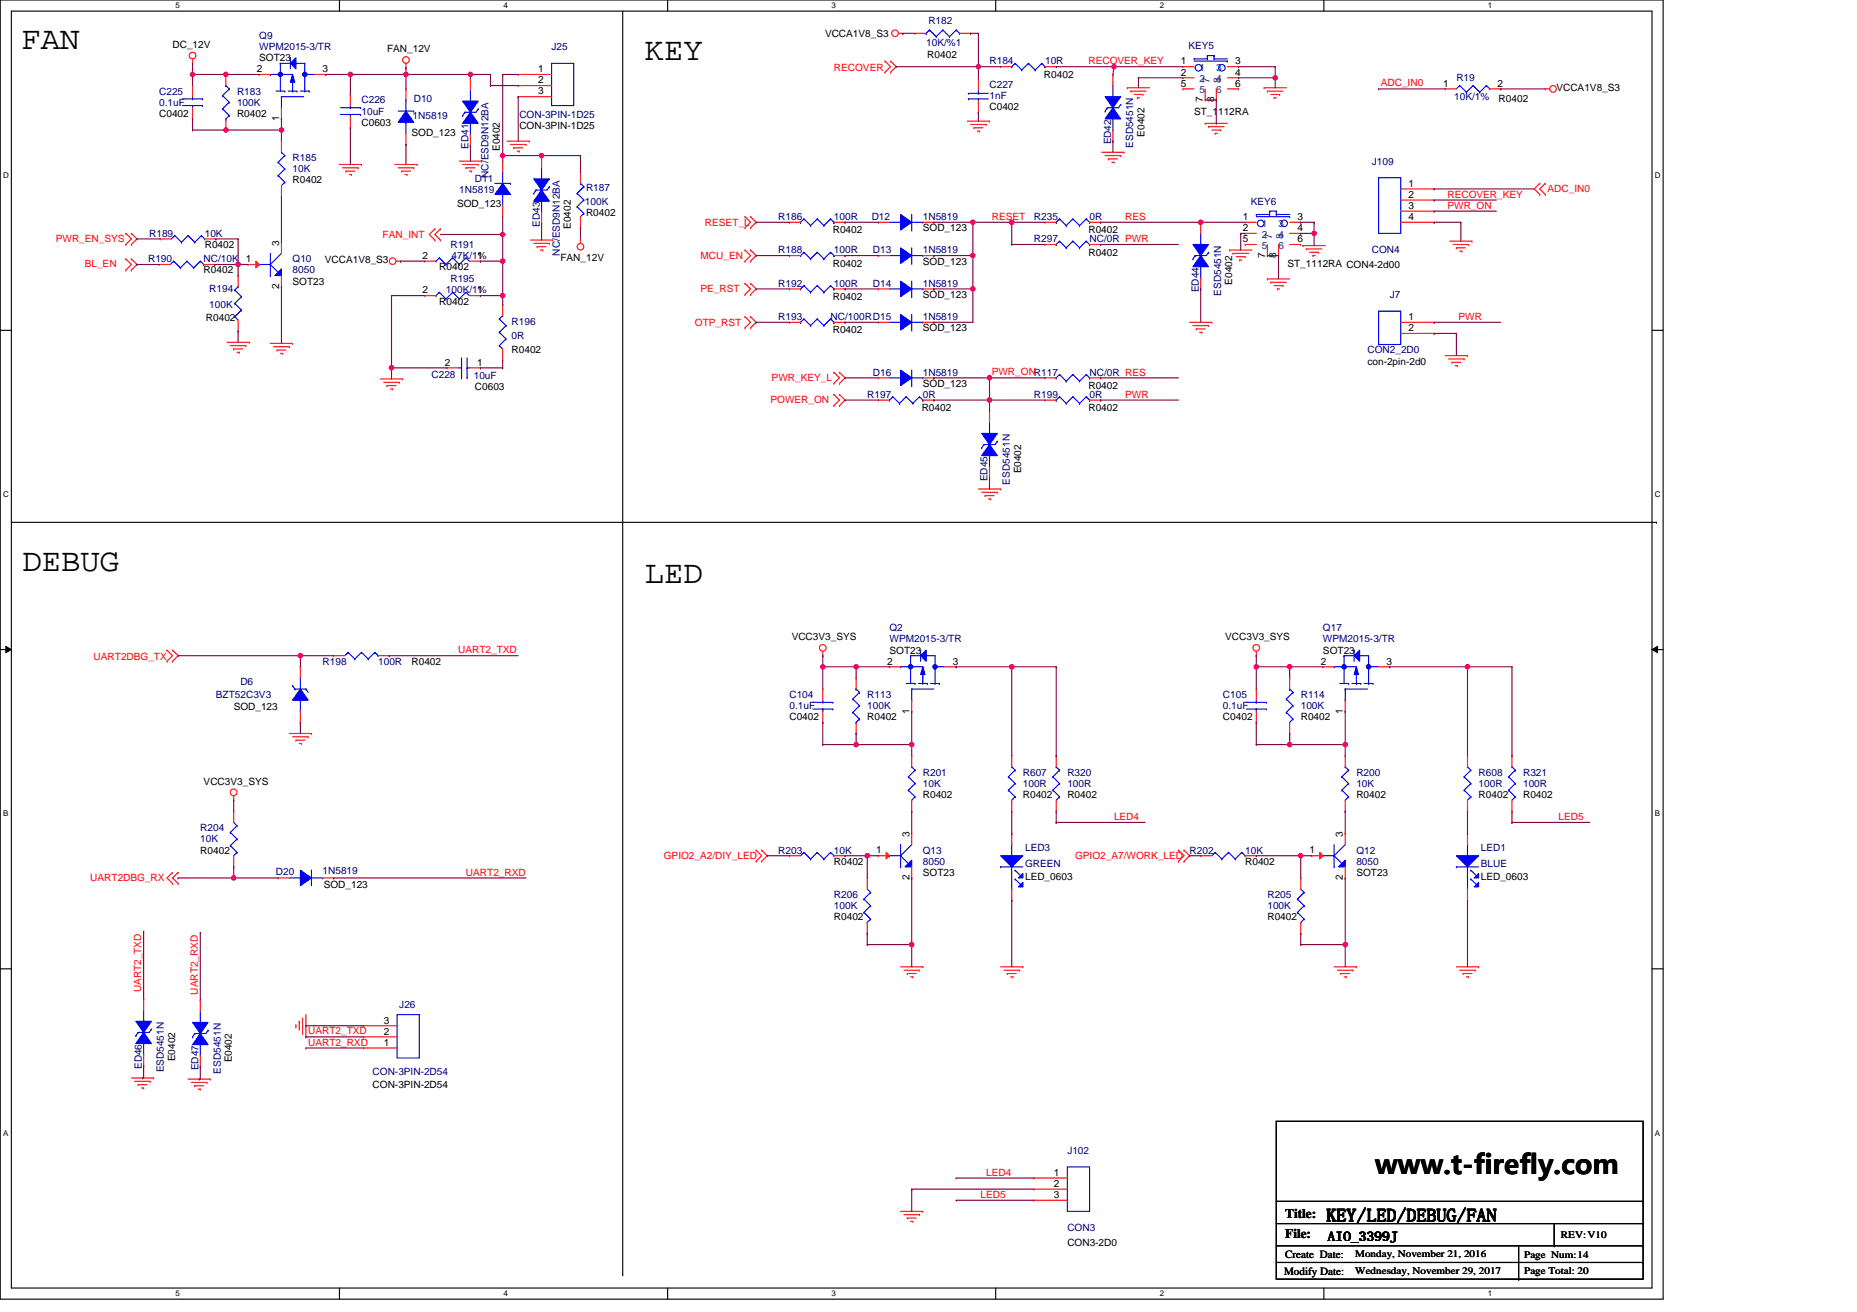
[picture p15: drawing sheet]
<svg xmlns="http://www.w3.org/2000/svg" width="297mm" height="210mm" viewBox="0 0 297 210" stroke-linecap="round" stroke-linejoin="round" font-family="sans-serif">
<defs><g id="words">
<g font-size="5.2">
<text x="3.4" y="7.8">FAN</text>
<text x="103.2" y="9.6">KEY</text>
<text x="3.6" y="91.4">DEBUG</text>
<text x="103.2" y="93.2">LED</text>
</g>
<text font-size="4.3" x="220" y="187.8">www.t-firefly.com</text>
<text font-size="2.8" x="212.2" y="195.4">KEY/LED/DEBUG/FAN</text>
<g font-size="2.1">
<text x="205.6" y="194.8">Title:</text>
<text x="205.6" y="198">File:</text>
<text x="212.4" y="198.5">AIO_3399J</text>
</g>
<g font-size="1.8">
<text x="205.4" y="203.9">Modify Date:</text>
<text x="205.6" y="201.3">Create Date:</text>
</g>
<g font-size="1.6">
<text x="132" y="5.9">VCCA1V8_S3</text>
<text x="27.6" y="7.7">DC_12V</text>
<text x="41.1" y="11.6">2</text>
<text x="41.5" y="9.8">SOT23</text>
<text x="51.6" y="11.6">3</text>
<text x="61.9" y="8.4">FAN_12V</text>
<text x="86.1" y="11.6">1</text>
<text x="148.3" y="9.3">R0402</text>
<text x="188.9" y="10.3">1</text>
<text x="197.6" y="10.3">3</text>
<text x="86.1" y="13.3">2</text>
<text x="86.1" y="15.1">3</text>
<text x="158.3" y="17.6">C0402</text>
<text x="167" y="12.5">R0402</text>
<text x="188.9" y="12.1">2</text>
<text x="188.9" y="13.9">5</text>
<text x="192.4" y="16.4" transform="rotate(-90 192.4 16.4)">7</text>
<text x="194.2" y="16.4" transform="rotate(-90 194.2 16.4)">8</text>
<text x="197.6" y="12.1">4</text>
<text x="197.6" y="13.9">6</text>
<text x="230.8" y="13.9">1</text>
<text x="239.5" y="13.9">2</text>
<text x="239.7" y="16.4">R0402</text>
<text x="249" y="14.6">VCCA1V8_S3</text>
<text x="25.5" y="18.7">C0402</text>
<text x="37.9" y="18.7">R0402</text>
<text x="44.7" y="19.4" transform="rotate(-90 44.7 19.4)">1</text>
<text x="57.8" y="20.1">C0603</text>
<text x="65.8" y="21.7">SOD_123</text>
<text x="83.1" y="20.6">CON-3PIN-1D25</text>
<text x="183.1" y="21.9" transform="rotate(-90 183.1 21.9)">E0402</text>
<text x="191" y="18.3">ST_1112RA</text>
<text x="46.8" y="29.3">R0402</text>
<text x="79.9" y="24.2" transform="rotate(-90 79.9 24.2)">E0402</text>
<text x="225.3" y="29.9">1</text>
<text x="73.1" y="33.1">SOD_123</text>
<text x="93.7" y="34.5">R0402</text>
<text x="198.8" y="35.2">1</text>
<text x="207.5" y="35.2">3</text>
<text x="225.3" y="31.6">2</text>
<text x="225.3" y="33.4">3</text>
<text x="225.3" y="35.2">4</text>
<text x="32.8" y="39.7">R0402</text>
<text x="39.3" y="42">1</text>
<text x="44.7" y="39.3" transform="rotate(-90 44.7 39.3)">3</text>
<text x="67.6" y="41.4">2</text>
<text x="76.3" y="41.4">1</text>
<text x="89.7" y="41.8">FAN_12V</text>
<text x="91.3" y="36.6" transform="rotate(-90 91.3 36.6)">E0402</text>
<text x="133.2" y="37.3">R0402</text>
<text x="147.6" y="37">SOD_123</text>
<text x="174.1" y="37.3">R0402</text>
<text x="174.1" y="40.9">R0402</text>
<text x="198.8" y="37">2</text>
<text x="198.8" y="38.8">5</text>
<text x="202.4" y="41.3" transform="rotate(-90 202.4 41.3)">7</text>
<text x="204.1" y="41.3" transform="rotate(-90 204.1 41.3)">8</text>
<text x="207.5" y="37">4</text>
<text x="207.5" y="38.8">6</text>
<text x="32.6" y="43.7">R0402</text>
<text x="44.7" y="46.2" transform="rotate(-90 44.7 46.2)">2</text>
<text x="46.8" y="45.5">SOT23</text>
<text x="52" y="42.1">VCCA1V8_S3</text>
<text x="67.6" y="46.9">2</text>
<text x="70.3" y="43.2">R0402</text>
<text x="76.3" y="46.9">1</text>
<text x="133.2" y="42.7">R0402</text>
<text x="147.6" y="42.3">SOD_123</text>
<text x="147.6" y="47.7">SOD_123</text>
<text x="197.1" y="45.5" transform="rotate(-90 197.1 45.5)">E0402</text>
<text x="205.9" y="42.7">ST_1112RA CON4-2d00</text>
<text x="32.9" y="51.4">R0402</text>
<text x="70.3" y="48.7">R0402</text>
<text x="133.2" y="48">R0402</text>
<text x="133.2" y="53.3">R0402</text>
<text x="147.6" y="53">SOD_123</text>
<text x="225.3" y="51.2">1</text>
<text x="225.3" y="53">2</text>
<text x="71.2" y="58.5">2</text>
<text x="76.3" y="58.5">1</text>
<text x="81.8" y="56.5">R0402</text>
<text x="218.7" y="58.3">con-2pin-2d0</text>
<text x="76" y="62.4">C0603</text>
<text x="147.4" y="65.8">R0402</text>
<text x="147.6" y="61.9">SOD_123</text>
<text x="174.1" y="65.8">R0402</text>
<text x="174.1" y="62.2">R0402</text>
<text x="163.3" y="75.7" transform="rotate(-90 163.3 75.7)">E0402</text>
<text x="65.8" y="106.3">R0402</text>
<text x="126.6" y="102.4">VCC3V3_SYS</text>
<text x="141.9" y="106.3">2</text>
<text x="142.3" y="104.6">SOT23</text>
<text x="152.4" y="106.3">3</text>
<text x="196" y="102.4">VCC3V3_SYS</text>
<text x="211.3" y="106.3">2</text>
<text x="211.6" y="104.6">SOT23</text>
<text x="221.8" y="106.3">3</text>
<text x="37.4" y="113.6">SOD_123</text>
<text x="126.3" y="115.2">C0402</text>
<text x="138.7" y="115.2">R0402</text>
<text x="145.5" y="114.2" transform="rotate(-90 145.5 114.2)">1</text>
<text x="195.6" y="115.2">C0402</text>
<text x="208.1" y="115.2">R0402</text>
<text x="214.8" y="114.2" transform="rotate(-90 214.8 114.2)">1</text>
<text x="32.6" y="125.5">VCC3V3_SYS</text>
<text x="147.6" y="127.7">R0402</text>
<text x="163.6" y="127.7">R0402</text>
<text x="170.7" y="127.7">R0402</text>
<text x="217" y="127.7">R0402</text>
<text x="236.5" y="127.7">R0402</text>
<text x="243.6" y="127.7">R0402</text>
<text x="32" y="136.6">R0402</text>
<text x="140.1" y="136.5">1</text>
<text x="145.5" y="133.9" transform="rotate(-90 145.5 133.9)">3</text>
<text x="209.5" y="136.5">1</text>
<text x="214.8" y="133.9" transform="rotate(-90 214.8 133.9)">3</text>
<text x="51.8" y="142.1">SOD_123</text>
<text x="133.4" y="138.3">R0402</text>
<text x="145.5" y="140.8" transform="rotate(-90 145.5 140.8)">2</text>
<text x="147.6" y="140.1">SOT23</text>
<text x="164" y="140.8">LED_0603</text>
<text x="199.2" y="138.3">R0402</text>
<text x="214.8" y="140.8" transform="rotate(-90 214.8 140.8)">2</text>
<text x="217" y="140.1">SOT23</text>
<text x="236.9" y="140.8">LED_0603</text>
<text x="133.4" y="147.2">R0402</text>
<text x="202.7" y="147.2">R0402</text>
<text x="61.4" y="163.7">3</text>
<text x="61.4" y="165.5">2</text>
<text x="61.4" y="167.3">1</text>
<text x="28" y="169.8" transform="rotate(-90 28 169.8)">E0402</text>
<text x="37.1" y="170" transform="rotate(-90 37.1 170)">E0402</text>
<text x="59.6" y="174.1">CON-3PIN-2D54</text>
<text x="168.6" y="188.1">1</text>
<text x="168.6" y="189.9">2</text>
<text x="168.6" y="191.7">3</text>
<text x="170.7" y="199.3">CON3-2D0</text>
<text x="216.8" y="201.1">Monday, November 21, 2016</text>
<text x="216.8" y="203.8">Wednesday, November 29, 2017</text>
<text x="243.8" y="201.3">Page Num:14</text>
<text x="243.8" y="203.8">Page Total: 20</text>
<text x="249.7" y="198.1">REV:V10</text>
</g>
<g font-size="1.6" fill="#000080">
<text x="148.5" y="3.9">R182</text>
<text x="41.5" y="6.2">Q9</text>
<text x="41.5" y="8">WPM2015-3/TR</text>
<text x="88.2" y="8">J25</text>
<text x="148.1" y="7.3">10K/%1</text>
<text x="158.3" y="10.3">R184</text>
<text x="167.2" y="10.3">10R</text>
<text x="190.1" y="7.8">KEY5</text>
<text x="25.5" y="15.1">C225</text>
<text x="25.5" y="16.9">0.1uF</text>
<text x="37.9" y="15.1">R183</text>
<text x="37.9" y="16.9">100K</text>
<text x="57.8" y="16.5">C226</text>
<text x="66.2" y="16.4">D10</text>
<text x="158.3" y="14.1">C227</text>
<text x="158.3" y="15.8">1nF</text>
<text x="232.6" y="16">10K/1%</text>
<text x="233" y="13">R19</text>
<text x="57.8" y="18.3">10uF</text>
<text x="66" y="19">1N5819</text>
<text x="75" y="23.8" transform="rotate(-90 75 23.8)">ED41</text>
<text x="83.1" y="18.9">CON-3PIN-1D25</text>
<text x="177.7" y="23.1" transform="rotate(-90 177.7 23.1)">ED42</text>
<text x="181.3" y="23.6" transform="rotate(-90 181.3 23.6)">ESD5451N</text>
<text x="46.8" y="25.8">R185</text>
<text x="46.8" y="27.6">10K</text>
<text x="76" y="29.2">D11</text>
<text x="78.2" y="28.4" transform="rotate(-90 78.2 28.4)">NC/ESD9N12BA</text>
<text x="219.4" y="26.3">J109</text>
<text x="73.5" y="30.9">1N5819</text>
<text x="93.6" y="32.7">100K</text>
<text x="93.7" y="30.6">R187</text>
<text x="124.5" y="35.2">R186</text>
<text x="133.4" y="35.2">100R</text>
<text x="139.4" y="35.2">D12</text>
<text x="147.6" y="35.2">1N5819</text>
<text x="165.4" y="35.2">R235</text>
<text x="174.3" y="35.2">0R</text>
<text x="200.1" y="32.7">KEY6</text>
<text x="23.7" y="42">R190</text>
<text x="23.9" y="37.9">R189</text>
<text x="32.6" y="42">NC/10K</text>
<text x="32.8" y="37.9">10K</text>
<text x="46.8" y="42">Q10</text>
<text x="72" y="39.7">R191</text>
<text x="72.2" y="41.4">47K/1%</text>
<text x="86.3" y="36.3" transform="rotate(-90 86.3 36.3)">ED43</text>
<text x="89.5" y="40.9" transform="rotate(-90 89.5 40.9)">NC/ESD9N12BA</text>
<text x="124.5" y="40.5">R188</text>
<text x="133.4" y="40.5">100R</text>
<text x="139.6" y="40.5">D13</text>
<text x="147.6" y="40.5">1N5819</text>
<text x="165.4" y="38.8">R297</text>
<text x="174.3" y="38.8">NC/0R PWR</text>
<text x="219.4" y="40.5">CON4</text>
<text x="33.5" y="46.8">R194</text>
<text x="46.8" y="43.7">8050</text>
<text x="71.3" y="46.9">100K/1%</text>
<text x="72" y="45.2">R195</text>
<text x="124.5" y="45.9">R192</text>
<text x="133.4" y="45.9">100R</text>
<text x="139.6" y="45.9">D14</text>
<text x="147.6" y="45.9">1N5819</text>
<text x="191.8" y="46.8" transform="rotate(-90 191.8 46.8)">ED44</text>
<text x="195.3" y="47.3" transform="rotate(-90 195.3 47.3)">ESD5451N</text>
<text x="222.3" y="47.7">J7</text>
<text x="33.5" y="49.3">100K</text>
<text x="81.8" y="51.9">R196</text>
<text x="124.5" y="51.2">R193</text>
<text x="132.9" y="51.2">NC/100RD15</text>
<text x="147.6" y="51.2">1N5819</text>
<text x="81.8" y="54.2">0R</text>
<text x="218.7" y="56.5">CON2_2D0</text>
<text x="69" y="60.5">C228</text>
<text x="75.8" y="60.6">10uF</text>
<text x="138.7" y="63.7">R197</text>
<text x="139.6" y="60.1">D16</text>
<text x="147.6" y="63.7">0R</text>
<text x="147.6" y="60.1">1N5819</text>
<text x="165.4" y="63.7">R199</text>
<text x="174.3" y="63.7">0R</text>
<text x="174.3" y="60.1">NC/0R RES</text>
<text x="158" y="77" transform="rotate(-90 158 77)">ED45</text>
<text x="161.5" y="77.5" transform="rotate(-90 161.5 77.5)">ESD5451N</text>
<text x="142.3" y="101">Q2</text>
<text x="211.6" y="101">Q17</text>
<text x="51.6" y="106.3">R198</text>
<text x="60.5" y="106.3">100R</text>
<text x="142.3" y="102.8">WPM2015-3/TR</text>
<text x="211.6" y="102.8">WPM2015-3/TR</text>
<text x="34.5" y="111.7">BZT52C3V3</text>
<text x="38.4" y="109.5">D6</text>
<text x="126.3" y="111.7">C104</text>
<text x="126.3" y="113.4">0.1uF</text>
<text x="138.7" y="111.7">R113</text>
<text x="138.7" y="113.4">100K</text>
<text x="195.6" y="111.7">C105</text>
<text x="195.6" y="113.4">0.1uF</text>
<text x="208.1" y="111.7">R114</text>
<text x="208.1" y="113.4">100K</text>
<text x="147.6" y="124.1">R201</text>
<text x="147.6" y="125.9">10K</text>
<text x="163.6" y="124.1">R607</text>
<text x="163.6" y="125.9">100R</text>
<text x="170.7" y="124.1">R320</text>
<text x="170.7" y="125.9">100R</text>
<text x="217" y="124.1">R200</text>
<text x="217" y="125.9">10K</text>
<text x="236.5" y="124.1">R608</text>
<text x="236.5" y="125.9">100R</text>
<text x="243.6" y="124.1">R321</text>
<text x="243.6" y="125.9">100R</text>
<text x="32" y="133">R204</text>
<text x="32" y="134.8">10K</text>
<text x="124.5" y="136.6">R203</text>
<text x="133.4" y="136.6">10K</text>
<text x="147.6" y="136.6">Q13</text>
<text x="164" y="136.2">LED3</text>
<text x="190.3" y="136.6">R202</text>
<text x="199.2" y="136.6">10K</text>
<text x="217" y="136.6">Q12</text>
<text x="236.9" y="136.2">LED1</text>
<text x="44.1" y="139.9">D20</text>
<text x="51.6" y="139.8">1N5819</text>
<text x="133.4" y="143.7">R206</text>
<text x="147.6" y="138.3">8050</text>
<text x="164" y="138.7">GREEN</text>
<text x="202.7" y="143.7">R205</text>
<text x="217" y="138.3">8050</text>
<text x="236.9" y="138.7">BLUE</text>
<text x="133.4" y="145.4">100K</text>
<text x="202.7" y="145.4">100K</text>
<text x="63.9" y="161.3">J26</text>
<text x="22.7" y="171" transform="rotate(-90 22.7 171)">ED46</text>
<text x="26.2" y="171.6" transform="rotate(-90 26.2 171.6)">ESD5451N</text>
<text x="31.7" y="171.2" transform="rotate(-90 31.7 171.2)">ED47</text>
<text x="35.3" y="171.8" transform="rotate(-90 35.3 171.8)">ESD5451N</text>
<text x="59.6" y="171.9">CON-3PIN-2D54</text>
<text x="170.7" y="184.6">J102</text>
<text x="170.7" y="197">CON3</text>
</g>
<g font-size="1.6" fill="#f00">
<text x="133.4" y="11.4">RECOVER</text>
<text x="174.1" y="10.3">RECOVER_KEY</text>
<text x="220.9" y="13.8">ADC_IN0</text>
<text x="158.6" y="35.2">RESET</text>
<text x="180" y="35.2">RES</text>
<text x="231.5" y="31.6">RECOVER_KEY</text>
<text x="231.5" y="33.4">PWR_ON</text>
<text x="247.5" y="30.8">ADC_IN0</text>
<text x="8.9" y="38.8">PWR_EN_SYS</text>
<text x="61.2" y="38.1">FAN_INT</text>
<text x="112.1" y="41.4">MCU_EN</text>
<text x="112.8" y="36.1">RESET_L</text>
<text x="13.6" y="42.7">BL_EN</text>
<text x="112.1" y="46.8">PE_RST</text>
<text x="111.2" y="52.1">OTP_RST</text>
<text x="233.3" y="51.2">PWR</text>
<text x="123.3" y="64.5">POWER_ON</text>
<text x="123.4" y="61">PWR_KEY_L</text>
<text x="158.6" y="60.1">PWR_ONR117</text>
<text x="180" y="63.7">PWR</text>
<text x="15" y="105.6">UART2DBG_TX</text>
<text x="73.3" y="104.5">UART2_TXD</text>
<text x="178.2" y="131.2">LED4</text>
<text x="249.3" y="131.2">LED5</text>
<text x="106.2" y="137.4">GPIO2_A2/DIY_LED</text>
<text x="172" y="137.4">GPIO2_A7/WORK_LED</text>
<text x="14.4" y="141">UART2DBG_RX</text>
<text x="74.5" y="140.1">UART2_RXD</text>
<text x="22.6" y="158.8" transform="rotate(-90 22.6 158.8)">UART2_TXD</text>
<text x="31.7" y="159.1" transform="rotate(-90 31.7 159.1)">UART2_RXD</text>
<text x="49.3" y="167.3">UART2_RXD</text>
<text x="49.3" y="165.5">UART2_TXD</text>
<text x="156.9" y="191.7">LED5</text>
<text x="157.7" y="188.1">LED4</text>
</g>
<g font-size="1.6" fill="#004080">
<text x="191.9" y="11.4">1</text>
<text x="194.5" y="11.4">3</text>
<text x="191.9" y="13.2">2</text>
<text x="191.9" y="14.9">5</text>
<text x="193.5" y="13.3" transform="rotate(-90 193.5 13.3)">7</text>
<text x="194.5" y="13.2">4</text>
<text x="194.5" y="14.9">6</text>
<text x="195.3" y="13.3" transform="rotate(-90 195.3 13.3)">8</text>
<text x="201.8" y="36.3">1</text>
<text x="201.8" y="38.1">2</text>
<text x="201.8" y="39.8">5</text>
<text x="203.5" y="38.2" transform="rotate(-90 203.5 38.2)">7</text>
<text x="204.5" y="36.3">3</text>
<text x="204.5" y="38.1">4</text>
<text x="204.5" y="39.8">6</text>
<text x="205.3" y="38.2" transform="rotate(-90 205.3 38.2)">8</text>
</g>
<g font-size="1.3">
<text x="28.1" y="1.3">5</text>
<text x="80.5" y="1.3">4</text>
<text x="133" y="1.3">3</text>
<text x="185.5" y="1.3">2</text>
<text x="238" y="1.3">1</text>
<text x=".5" y="28.5">D</text>
<text x="264.7" y="28.5">D</text>
<text x=".5" y="79.5">C</text>
<text x="264.7" y="79.5">C</text>
<text x=".5" y="130.6">B</text>
<text x="264.7" y="130.6">B</text>
<text x=".5" y="181.7">A</text>
<text x="264.7" y="181.7">A</text>
<text x="28.1" y="207.4">5</text>
<text x="80.5" y="207.4">4</text>
<text x="133" y="207.4">3</text>
<text x="185.5" y="207.4">2</text>
<text x="238" y="207.4">1</text>
</g>
</g></defs>
<path d="M0 0h266v207.8h-266zM1.8 1.8h262.4v204.3h-262.4z" fill="none" stroke="#000" stroke-width=".18"/>
<g fill="#fff">
<path d="M28.1 .2h.7v1.4h-.7z"/>
<path d="M28.1 206.2h.7v1.5h-.7z"/>
</g>
<path d="M54.3 0v1.8M54.3 206.1v1.7" fill="none" stroke="#000" stroke-width=".18"/>
<g fill="#fff">
<path d="M80.5 .2h.7v1.4h-.7z"/>
<path d="M80.5 206.2h.7v1.5h-.7z"/>
</g>
<path d="M106.8 0v1.8M106.8 206.1v1.7" fill="none" stroke="#000" stroke-width=".18"/>
<g fill="#fff">
<path d="M133 .2h.7v1.4h-.7z"/>
<path d="M133 206.2h.7v1.5h-.7z"/>
</g>
<path d="M159.3 0v1.8M159.3 206.1v1.7" fill="none" stroke="#000" stroke-width=".18"/>
<g fill="#fff">
<path d="M185.5 .2h.7v1.4h-.7z"/>
<path d="M185.5 206.2h.7v1.5h-.7z"/>
</g>
<path d="M211.8 0v1.8M211.8 206.1v1.7" fill="none" stroke="#000" stroke-width=".18"/>
<g fill="#fff">
<path d="M238 .2h.7v1.4h-.7z"/>
<path d="M238 206.2h.7v1.5h-.7z"/>
<path d="M.5 27.3h.9v1.4h-.9z"/>
<path d="M264.7 27.3h.9v1.4h-.9z"/>
<path d="M.5 78.4h.9v1.4h-.9z"/>
<path d="M264.7 78.4h.9v1.4h-.9z"/>
</g>
<path d="M0 52.9h1.8M264.2 52.9h1.8" fill="none" stroke="#000" stroke-width=".18"/>
<g fill="#fff">
<path d="M.5 129.5h.8v1.4h-.8z"/>
<path d="M264.7 129.5h.8v1.4h-.8z"/>
</g>
<path d="M0 103.9h1.8M264.2 103.9h1.8" fill="none" stroke="#000" stroke-width=".18"/>
<path d="M.9 103.4l.9 .5-.9 .5zM264.2 103.9l.9-.5v1z" fill="#000"/>
<path d="M.9 103.4l.9 .5-.9 .5zM264.2 103.9l.9-.5v1z" fill="none" stroke="#000" stroke-width=".16"/>
<g fill="#fff">
<path d="M.5 180.5h.8v1.5h-.8z"/>
<path d="M264.7 180.5h.8v1.5h-.8z"/>
</g>
<g fill="none" stroke="#000" stroke-width=".18">
<path d="M99.6 1.8v202.1M1.8 83.6h263.2M265 83.6h.1M0 155h1.8M264.2 155h1.8M204.2 179.4h58.6v25.2h-58.6zM204.2 192.2h58.6M204.2 195.8h58.6M204.2 199.3h58.6M242.9 199.3v5.3M248.6 199.3h.1M248.6 195.8v3.5"/>
<path d="M262.8 192.2h.1M262.8 195.8h.1M262.8 199.3h.1M99.6 203.9h.1M204.2 202h58.6M242.9 204.6h.1M262.8 202h.1"/>
</g>
<g fill="none" stroke="#f00" stroke-width=".18">
<path d="M30.8 10.1h.1M30.8 19h.1M30.8 13.7h.1M30.8 9.4v.7M30.8 13.7v1.8M30.8 17.2v1.8M64.9 10.8h.1M64.9 10.1v.7M141.6 9.8h.1M141.6 11.6h.1M141.6 9.8l.9 .9-.9 .9M142.5 11.6h.1"/>
<path d="M142.5 9.8h.1M142.5 9.8l.8 .9-.8 .9M143.7 5.3h.7M144.4 5.3h.1M154.7 19.4h3.6M155.3 19.9h2.4M157.7 19.9h.1M158.3 19.4h.1M180.3 14h.1M180.3 14h3.6M180.9 14.6h.1M180.9 14.6h2.5"/>
<path d="M181.4 15.1h1.4M181.9 15.6h.1M181.9 15.6h.4M182.8 15.1h.1M192.8 19.7h.1M192.8 19.7h3.5M202.2 14h.1M202.2 14h3.6M202.7 14.6h.1M202.7 14.6h2.5M203.3 15.1h1.4M203.8 15.6h.1"/>
<path d="M203.8 15.6h.4M204.7 15.1h.1M247.2 14.2h.1M247.2 14.2h.7M20.1 37.3h.1M20.1 39.1h.1M20.1 37.3l.9 .9-.9 .9M21 39.1h.1M21 37.3h.1M21 37.3l.9 .9-.9 .9M54.3 26.3h3.5M54.8 26.8h2.5"/>
<path d="M55.3 27.4h.1M55.3 27.4h1.5M55.9 27.9h.3M56.2 27.9h.1M57.3 26.8h.1M57.8 26.3h.1M63.2 26.3h3.5M63.7 26.8h2.5M64.2 27.4h.1M64.2 27.4h1.4M64.8 27.9h.3M65.1 27.9h.1"/>
<path d="M66.2 26.8h.1M66.7 26.3h.1M69.6 36.6h.1M69.6 38.4h.1M69.6 36.6l-.9 .9 .9 .9M70.4 36.6h.1M70.4 38.4h.1M70.4 36.6l-.8 .9 .8 .9M73.5 25.8h3.5M74 26.3h2.5M74.5 26.8h.1M74.5 26.8h1.5"/>
<path d="M75.1 27.4h.3M75.4 27.4h.1M76.5 26.3h.1M77 25.8h.1M81.1 22.6h3.6M81.6 23.1h2.5M82.2 23.6h.1M82.2 23.6h1.4M82.7 24.2h.4M83.1 24.2h.1M84.1 23.1h.1M84.7 22.6h.1"/>
<path d="M84.8 38.4h3.6M85.4 38.9h2.5M85.9 39.5h.1M85.9 39.5h1.4M87.9 38.9h.1M88.4 38.4h.1M92.9 38.2h.1M92.9 38.2v.7M119.2 34.7h.1M119.2 36.4h.1M119.2 34.7l.9 .9-.9 .8M120.1 36.4h.1"/>
<path d="M120.1 34.7h.1M120.1 34.7l.8 .9-.8 .8M126.3 35.6h.1M126.3 35.6h1.8M133.4 35.6h1.8M135.2 35.6h.1M155.8 20.4h.1M155.8 20.4h1.4M156.3 21h.4M156.7 21h.1M176.2 24.4h3.6M176.8 24.9h2.5"/>
<path d="M177.3 25.4h.1M177.3 25.4h1.4M177.8 26h.4M178.2 26h.1M179.3 24.9h.1M179.8 24.4h.1M193.3 20.3h.1M193.3 20.3h2.5M193.8 20.8h1.5M194.4 21.3h.1M194.4 21.3h.3M195.3 20.8h.1"/>
<path d="M208.4 39.3h.1M208.4 39.3h3.6M209 39.8h.1M209 39.8h2.4M231.9 38.6h3.5M232.4 39.1h2.5M233 39.6h.1M233 39.6h1.4M234.9 39.1h.1M235.4 38.6h.1M246.3 29.3h.1M246.3 31.1h.1"/>
<path d="M246.3 29.3l-.9 .9 .9 .9M247.2 31.1h.1M247.2 29.3h.1M247.2 29.3l-.9 .9 .9 .9M20.1 41.4h.1M20.1 43.2h.1M20.1 41.4l.9 .9-.9 .9M21 43.2h.1M21 41.4h.1M21 41.4l.9 .9-.9 .9M36.3 54.8h3.6M36.8 55.3h2.5"/>
<path d="M37.4 55.8h.1M37.4 55.8h1.4M37.9 56.4h.4M38.3 56.4h.1M39.3 55.3h.1M39.9 54.8h.1M43.2 54.9h3.6M43.8 55.5h2.5M44.3 56h.1M44.3 56h1.4M44.8 56.5h.4M45.2 56.5h.1"/>
<path d="M46.3 55.5h.1M46.8 54.9h.1M63.3 41.8h.7M64 41.8h.1M68 47.3h.1M68 47.3h1.7M75.1 47.3h1.7M76.8 47.3h.1M80.4 57.6h.1M80.4 48.7h.1M80.4 48.7v1.8M80.4 55.8v1.8"/>
<path d="M86.4 40h.4M86.8 40h.1M119.2 40h.1M119.2 41.8h.1M119.2 45.3h.1M119.2 47.1h.1M119.2 50.7h.1M119.2 52.5h.1M119.2 40l.9 .9-.9 .9M119.2 45.3l.9 .9-.9 .9M119.2 50.7l.9 .9-.9 .9M120.1 41.8h.1"/>
<path d="M120.1 40h.1M120.1 47.1h.1M120.1 45.3h.1M120.1 52.5h.1M120.1 50.7h.1M120.1 40l.8 .9-.8 .9M120.1 45.3l.8 .9-.8 .9M120.1 50.7l.8 .9-.8 .9M133.4 59.6h.1M133.4 59.6l.9 .9-.9 .8M134.3 59.6h.1M134.3 59.6l.9 .9-.9 .8"/>
<path d="M190.3 51.6h3.5M190.8 52.1h2.5M191.4 52.6h.1M191.4 52.6h1.4M191.9 53.2h.3M192.2 53.2h.1M193.3 52.1h.1M193.8 51.6h.1M196.7 40h.1M196.7 40h3.5M197.2 40.5h.1M197.2 40.5h2.5"/>
<path d="M197.8 41.1h1.4M198.3 41.6h.1M198.3 41.6h.3M199.2 41.1h.1M202.7 44.6h.1M202.7 44.6h3.6M203.3 45.2h.1M203.3 45.2h2.5M203.8 45.7h1.4M204.3 46.2h.1M204.3 46.2h.4M205.2 45.7h.1"/>
<path d="M209.5 40.4h1.4M210 40.9h.1M210 40.9h.4M210.9 40.4h.1M231.2 56.9h3.5M231.7 57.4h2.5M232.2 58h.1M232.2 58h1.5M232.8 58.5h.3M233.1 58.5h.1M233.5 40.2h.3M233.8 40.2h.1"/>
<path d="M234.2 57.4h.1M234.7 56.9h.1M60.8 60.6h3.6M61.4 61.2h2.5M61.9 61.7h.1M61.9 61.7h1.4M62.4 62.2h.4M62.8 62.2h.1M63.9 61.2h.1M64.4 60.6h.1M133.4 63.1h.1M133.4 64.9h.1"/>
<path d="M133.4 61.3h.1M133.4 63.1l.9 .9-.9 .9M134.3 64.9h.1M134.3 63.1h.1M134.3 61.3h.1M134.3 63.1l.9 .9-.9 .9M156.5 78.2h3.6M157 78.8h2.5M157.6 79.3h.1M157.6 79.3h1.4M158.1 79.8h.4M158.5 79.8h.1"/>
<path d="M159.5 78.8h.1M160.1 78.2h.1M26.7 104h.1M26.7 105.8h.1M26.7 104l.9 .9-.9 .9M27.6 105.8h.1M27.6 104h.1M27.6 104l.9 .9-.9 .9M46.3 117.3h3.5M46.8 117.9h2.5M47.3 118.4h.1M47.3 118.4h1.5"/>
<path d="M47.9 118.9h.3M48.2 118.9h.1M49.3 117.9h.1M49.8 117.3h.1M131.6 104.9h.1M131.6 104.2v.7M201 104.9h.1M201 104.2v.7M27.6 139.6h.1M27.6 139.6l-.9 .9 .9 .9M28.5 139.6h.1M28.5 139.6l-.9 .9 .9 .9"/>
<path d="M37.4 128h.1M37.4 127.3v.7M120.9 136h.1M120.9 137.8h.1M120.9 136l.9 .9-.9 .9M121.8 137.8h.1M121.8 136h.1M121.8 136l.9 .9-.9 .9M168.9 129.8h.1M168.9 120.9h.1M168.9 120.9v1.8M168.9 128v1.8"/>
<path d="M188.5 136h.1M188.5 137.8h.1M188.5 136l.9 .9-.9 .9M189.4 137.8h.1M189.4 136h.1M189.4 136l.9 .9-.9 .9M215.2 129.8h.1M215.2 120.9h.1M215.2 120.9v1.8M215.2 128v1.8M27.6 141.4h.1M28.5 141.4h.1"/>
<path d="M144.1 154.7h3.5M144.6 155.2h2.5M145.1 155.8h.1M145.1 155.8h1.4M145.7 156.3h.3M146 156.3h.1M147.1 155.2h.1M147.6 154.7h.1M160.1 154.7h3.5M160.6 155.2h2.5M161.1 155.8h.1M161.1 155.8h1.4"/>
<path d="M161.7 156.3h.3M162 156.3h.1M163.1 155.2h.1M163.6 154.7h.1M213.4 154.7h3.6M213.9 155.2h2.5M214.5 155.8h.1M214.5 155.8h1.4M215 156.3h.4M215.4 156.3h.1M216.4 155.2h.1M217 154.7h.1"/>
<path d="M233 154.7h3.5M233.5 155.2h2.5M234 155.8h.1M234 155.8h1.4M234.6 156.3h.3M234.9 156.3h.1M236 155.2h.1M236.5 154.7h.1M21 172.5h3.6M21.6 173h2.4M22.1 173.5h.1M22.1 173.5h1.4"/>
<path d="M22.6 174.1h.4M23 174.1h.1M24 173h.1M24.6 172.5h.1M30.1 172.6h3.5M30.6 173.2h2.5M31.2 173.7h.1M31.2 173.7h1.4M31.7 174.2h.3M32 174.2h.1M33.1 173.2h.1M33.6 172.6h.1"/>
<path d="M47.3 164.3h.1M47.3 163.9v.4M47.9 163.4h.1M47.9 163.4v1.4M48.4 165.4h.1M48.4 162.9v2.5M48.9 165.9h.1M48.9 162.3v3.6M144.1 193.8h3.5M144.6 194.3h2.5M145.1 194.9h.1M145.1 194.9h1.4"/>
<path d="M145.7 195.4h.3M146 195.4h.1M147.1 194.3h.1M147.6 193.8h.1"/>
<circle cx="30.8" cy="8.9" r=".53"/>
<circle cx="64.9" cy="9.6" r=".53"/>
<circle cx="143.2" cy="5.3" r=".53"/>
<circle cx="248.4" cy="14.2" r=".53"/>
<circle cx="92.8" cy="39.5" r=".53"/>
<circle cx="62.8" cy="41.8" r=".53"/>
<circle cx="131.6" cy="103.7" r=".53"/>
<circle cx="200.9" cy="103.7" r=".53"/>
<circle cx="37.4" cy="126.8" r=".53"/>
</g>
<g fill="none" stroke="#00f" stroke-width=".18">
<path d="M29.2 15.8h3.2M29.2 16.9h3.2M30.8 16.9h.1M30.8 15.8h.1M30.8 15.5v.3M30.8 16.9v.3M32.4 15.8h.1M32.4 16.9h.1M128.1 35.6h.1M128.6 35h.1M128.6 35l-.5 .6M128.6 35l1.1 1.1"/>
<path d="M129.7 36.1h.1M130.7 35h.1M130.7 35l-1 1.1M130.7 35l1.1 1.1M131.8 36.1h.1M132.9 35h.1M132.9 35l-1.1 1.1M132.9 35l.5 .6M133.4 35.6h.1M69.7 47.3h.1M70.3 46.8h.1M70.3 46.8l1 1"/>
<path d="M70.3 46.8l-.6 .5M71.3 47.8h.1M72.4 46.8h.1M72.4 46.8l1.1 1M72.4 46.8l-1.1 1M73.5 47.8h.1M74.5 46.8h.1M74.5 46.8l.6 .5M74.5 46.8l-1 1M79.9 55.3h.1M79.9 53.2h.1M79.9 51h.1"/>
<path d="M79.9 55.3l.5 .5M79.9 53.2l1 1M79.9 51l1 1.1M80.4 50.5h.1M80.4 50.5l-.5 .5M80.9 54.2h.1M80.9 52.1h.1M80.9 54.2l-1 1.1M80.9 52.1l-1 1.1M168.4 126.4h.1M168.4 124.3h.1M168.4 126.4l1.1 1.1"/>
<path d="M168.4 124.3l1.1 1M168.9 122.7h.1M168.9 122.7l.6 .5M169.5 127.5h.1M169.5 125.3h.1M169.5 123.2h.1M169.5 127.5l-.6 .5M169.5 125.3l-1.1 1.1M169.5 123.2l-1.1 1.1M214.6 126.4h.1M214.6 124.3h.1M214.6 126.4l1.1 1.1"/>
<path d="M214.6 124.3l1.1 1M215.2 122.7h.1M215.2 122.7l.5 .5M215.7 127.5h.1M215.7 125.3h.1M215.7 123.2h.1M215.7 127.5l-.5 .5M215.7 125.3l-1.1 1.1M215.7 123.2l-1.1 1.1"/>
</g>
<path d="M145.3 138.2l.5-.6v1.1h-1z" fill-rule="evenodd" fill="#00f"/>
<path d="M142.3 136.9h.1M142.3 136.9h1.8M144.1 136.9h.1M144.1 138.7h.1M144.1 136.9l1.2 1.3M144.1 135.1v3.6M145.3 138.2l.5-.6v1.1h-1zM145.3 138.2h.1M145.8 135.1l-1.7 1.8" fill="none" stroke="#00f" stroke-width=".18"/>
<path d="M141.7 136.4l.6 .5-.6 .5z" fill="#f00"/>
<path d="M140.5 136.9h.1M140.5 136.9h1.8M141.7 136.4l.6 .5-.6 .5zM145.8 133.3h.1M145.8 133.3v1.8M145.8 138.7v1.8M145.8 140.5h.1" fill="none" stroke="#f00" stroke-width=".18"/>
<path d="M145.8 39.6v2.5M142.3 40.9h1.8M144.1 40.9h.1M145.8 42.1h.1M145.8 40.9h1.8M147.6 40.9h.1" fill="none" stroke="#00f" stroke-width=".18"/>
<path d="M144.1 39.6l1.7 1.3-1.7 1.2z" fill-rule="evenodd" fill="#00f"/>
<g fill="none" stroke="#00f" stroke-width=".18">
<path d="M144.1 39.6l1.7 1.3-1.7 1.2zM69.7 41.8h.1M70.3 41.2h.1M70.3 41.2l1 1.1M70.3 41.2l-.6 .6M71.3 42.3h.1M72.4 41.2h.1M72.4 41.2l1.1 1.1M72.4 41.2l-1.1 1.1M73.5 42.3h.1M74.5 41.2h.1M74.5 41.2l.6 .6"/>
<path d="M74.5 41.2l-1 1.1M205.8 114h.1M205.8 111.8h.1M205.8 114l1 1M205.8 111.8l1 1.1M206.3 110.2h.1M206.3 115.6h.1M206.3 110.2l.5 .6M206.8 115h.1M206.8 112.9h.1M206.8 110.8h.1M206.8 115l-.5 .6"/>
<path d="M206.8 112.9l-1 1.1M206.8 110.8l-1 1M31.2 165.4h.1M31.2 165.4h1.7M32 163.6h.1M32 168.9h.1M32 161.8v1.8M32 167.1v1.8"/>
</g>
<path d="M68 41.8h.1M68 41.8h1.7M75.1 41.8h1.7M76.8 41.8h.1M140.5 40.9h.1M140.5 40.9h1.8M147.6 40.9h1.8M149.4 40.9h.1M206.3 117.3h.1M206.3 108.5h.1M206.3 108.5v1.7M206.3 115.6v1.7" fill="none" stroke="#f00" stroke-width=".18"/>
<path d="M30.8 163.6h2.5l-1.3 1.8z" fill-rule="evenodd" fill="#00f"/>
<path d="M30.8 163.6h2.5l-1.3 1.8zM30.8 165.9h.1M31.2 165.4l-.4 .5M33.3 164.8h.1M33.3 164.8l-.4 .6" fill="none" stroke="#00f" stroke-width=".18"/>
<path d="M32 165.4l1.3 1.7h-2.5z" fill-rule="evenodd" fill="#00f"/>
<g fill="none" stroke="#00f" stroke-width=".18">
<path d="M220.5 28.4h3.6v8.9h-3.6zM128.1 46.2h.1M128.6 45.7h.1M128.6 45.7l-.5 .5M128.6 45.7l1.1 1.1M129.7 46.8h.1M130.7 45.7h.1M130.7 45.7l-1 1.1M130.7 45.7l1.1 1.1M131.8 46.8h.1M132.9 45.7h.1M132.9 45.7l-1.1 1.1"/>
<path d="M132.9 45.7l.5 .5M133.4 46.2h.1M32 165.4l1.3 1.7h-2.5z"/>
</g>
<g fill="none" stroke="#f00" stroke-width=".18">
<path d="M224.1 30.2h5.3M224.1 32h5.3M224.1 33.8h5.3M224.1 35.6h5.3M229.4 30.2h.1M229.4 32h.1M229.4 33.8h.1M229.4 35.6h.1M126.3 46.2h.1M126.3 46.2h1.8M133.4 46.2h1.8M135.2 46.2h.1"/>
<path d="M32 160h.1M32 170.7h.1M32 160v1.8M32 168.9v1.8"/>
</g>
<path d="M160.1 136.9h3.5l-1.8 1.8z" fill="#00f"/>
<path d="M160.1 136.9h3.5l-1.8 1.8z" fill="none" stroke="#00f" stroke-width=".18"/>
<path d="M163.6 139.8v.7h-.7z" fill="#00f"/>
<path d="M163.6 139.8v.7h-.7z" fill="none" stroke="#00f" stroke-width=".18"/>
<path d="M163.6 141.2v.7h-.7z" fill="#00f"/>
<g fill="none" stroke="#00f" stroke-width=".18">
<path d="M148.1 5.3h.1M148.7 4.8h.1M148.7 4.8l-.6 .5M148.7 4.8l1 1.1M149.7 5.9h.1M150.8 4.8h.1M150.8 4.8l-1.1 1.1M150.8 4.8l1.1 1.1M151.9 5.9h.1M152.9 4.8h.1M152.9 4.8l-1 1.1M152.9 4.8l.6 .5"/>
<path d="M153.5 5.3h.1M213.4 106.7h.1M213.4 106.7h3.6M214.3 109.3h1.4M215 104.9h.1M215 104.9v4.4M215 104.9h1.6M215.2 110.2h.1M215.2 112h.1M215.2 110.2h3.5M215.2 110.2v1.8M215.7 109.3h.1"/>
<path d="M216.2 109.3h1.5M216.6 104h.1M216.6 104v1.8M217 109.3h.1M217 107.6v1.7M217.5 104.9h.1M217.5 104.9h1.4v4.4M217.7 109.3h.1M218.2 109.3h1.4M218.9 109.3h.1M218.9 106.7h.1M218.9 106.7h1.6"/>
<path d="M219.6 109.3h.1M160.1 138.7h.1M160.1 138.7h3.5M161.8 136.9h.1M161.8 135.1v1.8M161.8 138.7v3.5M162.4 139.2h.1M162.4 139.2l.9 .9M161.8 142.2h.1M162.4 140.6h.1M162.4 140.6l.9 .9M163.6 141.2v.7h-.7z"/>
</g>
<path d="M146.4 5.3h.1M146.4 5.3h1.7M153.5 5.3h1.8M155.3 5.3h.1M161.8 133.3h.1M161.8 133.3v1.8M161.8 144h.1M161.8 142.2v1.8" fill="none" stroke="#f00" stroke-width=".18"/>
<path d="M216.6 104.9l.9-.9v1.8z" fill="#00f"/>
<path d="M216.6 104.9l.9-.9v1.8z" fill="none" stroke="#00f" stroke-width=".18"/>
<path d="M217 106.7l.3 1.2h-.7z" fill="#00f"/>
<path d="M217 106.7l.3 1.2h-.7z" fill="none" stroke="#00f" stroke-width=".18"/>
<circle cx="218.9" cy="106.7" r=".35" fill="#00f"/>
<circle cx="218.9" cy="106.7" r=".35" fill="none" stroke="#00f" stroke-width=".18"/>
<circle cx="215" cy="106.7" r=".35" fill="#00f"/>
<g fill="none" stroke="#00f" stroke-width=".18">
<path d="M46.8 109.7h.1M46.8 109.7l.4 .5M47.2 110.2h.1M47.2 110.2h1.7M48 112h.1M48 108.5h.1M48 108.5v1.7M48 112v1.8M48.9 110.2h.1M48.9 110.2l.4 .6"/>
<circle cx="215" cy="106.7" r=".35"/>
</g>
<path d="M211.6 106.7h.1M211.6 106.7h1.8M215.2 113.8h.1M215.2 112v1.8M220.5 106.7h1.8M222.3 106.7h.1" fill="none" stroke="#f00" stroke-width=".18"/>
<path d="M48 110.2l1.3 1.8h-2.5z" fill-rule="evenodd" fill="#00f"/>
<g fill="none" stroke="#00f" stroke-width=".18">
<path d="M44.5 28.1h.1M44.5 26h.1M44.5 28.1l1.1 1.1M44.5 26l1.1 1M45 24.4h.1M45 24.4l.6 .5M45.6 29.2h.1M45.6 27h.1M45.6 24.9h.1M45.6 29.2l-.6 .5M45.6 27l-1.1 1.1M45.6 24.9l-1.1 1.1"/>
<path d="M201 34.3h.1M201 34.3h2.1M201 34.7h5.3M203.1 33.8h.1M203.1 34.3h.1M203.1 33.8h1.1M203.1 33.8v.5M204.2 33.8h.1M204.2 34.3h.1M204.2 33.8v.5M204.2 34.3h2.1M206.3 34.7h.1"/>
<path d="M48 110.2l1.3 1.8h-2.5z"/>
<circle cx="201.7" cy="35.7" r=".53"/>
<circle cx="205.4" cy="35.7" r=".53"/>
</g>
<g fill="none" stroke="#f00" stroke-width=".18">
<path d="M45 31.5h.1M45 22.6h.1M45 22.6v1.8M45 29.7v1.8M199.2 35.6h.1M199.2 37.3h.1M199.2 39.1h.1M199.2 35.6h1.8M199.2 37.3h1.8M199.2 39.1h1.8M202.7 39.1v1.8M204.5 39.1v1.8"/>
<path d="M206.3 35.6h1.8M206.3 37.3h1.8M206.3 39.1h1.8M208.1 35.6h.1M208.1 37.3h.1M208.1 39.1h.1M202.7 40.9h.1M204.5 40.9h.1M48 115.6h.1M48 106.7h.1M48 106.7v1.8M48 113.8v1.8"/>
</g>
<path d="M214.6 138.2l.6-.6v1.1h-1.1z" fill-rule="evenodd" fill="#00f"/>
<path d="M211.6 136.9h.1M211.6 136.9h1.8M213.4 136.9h.1M213.4 138.7h.1M213.4 136.9l1.2 1.3M213.4 135.1v3.6M214.6 138.2l.6-.6v1.1h-1.1zM214.6 138.2h.1M215.2 135.1l-1.8 1.8" fill="none" stroke="#00f" stroke-width=".18"/>
<path d="M211.1 136.4l.5 .5-.5 .5z" fill="#f00"/>
<path d="M209.8 136.9h.1M209.8 136.9h1.8M211.1 136.4l.5 .5-.5 .5zM215.2 133.3h.1M215.2 133.3v1.8M215.2 138.7v1.8M215.2 140.5h.1" fill="none" stroke="#f00" stroke-width=".18"/>
<g fill="none" stroke="#00f" stroke-width=".18">
<path d="M144.1 106.7h.1M144.1 106.7h3.5M144.9 109.3h1.5M145.7 104.9h.1M145.7 104.9v4.4M145.7 104.9h1.6M145.8 110.2h.1M145.8 112h.1M145.8 110.2h3.6M145.8 110.2v1.8M146.4 109.3h.1M146.9 109.3h1.4"/>
<path d="M147.3 104h.1M147.3 104v1.8M147.6 109.3h.1M147.6 107.6v1.7M148.1 104.9h.1M148.1 104.9h1.5v4.4M148.3 109.3h.1M148.9 109.3h1.4M149.6 109.3h.1M149.6 106.7h.1M149.6 106.7h1.6M150.3 109.3h.1"/>
</g>
<path d="M147.3 104.9l.8-.9v1.8z" fill="#00f"/>
<path d="M147.3 104.9l.8-.9v1.8z" fill="none" stroke="#00f" stroke-width=".18"/>
<path d="M147.6 106.7l.4 1.2h-.7z" fill="#00f"/>
<path d="M147.6 106.7l.4 1.2h-.7z" fill="none" stroke="#00f" stroke-width=".18"/>
<circle cx="149.6" cy="106.7" r=".35" fill="#00f"/>
<circle cx="149.6" cy="106.7" r=".35" fill="none" stroke="#00f" stroke-width=".18"/>
<circle cx="145.7" cy="106.7" r=".35" fill="#00f"/>
<g fill="none" stroke="#00f" stroke-width=".18">
<path d="M74.4 18h.1M74.4 18h1.7M75.2 16.2h.1M75.2 14.4v1.8M75.2 19.7v1.8M75.2 21.5h.1"/>
<circle cx="145.7" cy="106.7" r=".35"/>
</g>
<path d="M142.3 106.7h.1M142.3 106.7h1.8M145.8 113.8h.1M145.8 112v1.8M151.2 106.7h1.7M152.9 106.7h.1" fill="none" stroke="#f00" stroke-width=".18"/>
<path d="M74 16.2h2.5l-1.3 1.8z" fill-rule="evenodd" fill="#00f"/>
<path d="M74 16.2h2.5l-1.3 1.8zM74 18.5h.1M74.4 18l-.4 .5M76.5 17.4h.1M76.5 17.4l-.4 .6" fill="none" stroke="#00f" stroke-width=".18"/>
<path d="M75.2 18l1.3 1.7h-2.5z" fill-rule="evenodd" fill="#00f"/>
<g fill="none" stroke="#00f" stroke-width=".18">
<path d="M75.2 18l1.3 1.7h-2.5zM161.8 10.7h.1M162.4 10.1h.1M162.4 10.1l-.6 .6M162.4 10.1l1 1.1M163.4 11.2h.1M164.5 10.1h.1M164.5 10.1l-1.1 1.1M164.5 10.1l1.1 1.1M165.6 11.2h.1M166.6 10.1h.1M166.6 10.1l-1 1.1"/>
<path d="M166.6 10.1l.6 .6M167.2 10.7h.1M73.3 58.9h.5M73.8 58.9h.1M73.8 57.3v3.2M74.7 58.9h.1M74.7 58.9h.4M74.7 57.3v3.2M142.3 46.2h1.8M144.1 46.2h.1M145.8 47.5h.1M145.8 45v2.5"/>
<path d="M145.8 46.2h1.8M147.6 46.2h.1M73.8 60.5h.1M74.7 60.5h.1"/>
</g>
<path d="M75.2 12.6h.1M75.2 12.6v1.8M160.1 10.7h.1M160.1 10.7h1.7M167.2 10.7h1.7M168.9 10.7h.1M75.2 23.3h.1M75.2 21.5v1.8M71.5 58.9h.1M71.5 58.9h1.8M75.1 58.9h1.7M76.8 58.9h.1" fill="none" stroke="#f00" stroke-width=".18"/>
<path d="M144.1 45l1.7 1.2-1.7 1.3z" fill-rule="evenodd" fill="#00f"/>
<g fill="none" stroke="#00f" stroke-width=".18">
<path d="M177.1 17.2h.1M177.1 17.2h1.8M178 15.5h.1M178 13.7v1.8M178 19v1.8M191 9.4h.1M191 9.4h2.1M191 9.8h5.3M193.1 8.9h.1M193.1 9.4h.1M193.1 8.9h1.1M193.1 8.9v.5"/>
<path d="M194.2 8.9h.1M194.2 9.4h.1M194.2 8.9v.5M194.2 9.4h2.1M196.3 9.8h.1M178 20.8h.1M144.1 45l1.7 1.2-1.7 1.3zM136.4 114h.1M136.4 111.8h.1M136.4 114l1.1 1M136.4 111.8l1.1 1.1M136.9 110.2h.1"/>
<path d="M136.9 115.6h.1M136.9 110.2l.6 .6M137.5 115h.1M137.5 112.9h.1M137.5 110.8h.1M137.5 115l-.6 .6M137.5 112.9l-1.1 1.1M137.5 110.8l-1.1 1M194.4 136.4h.1M194.4 136.4l-.6 .5M194.4 136.4l1 1M195.4 137.4h.1"/>
<path d="M196.5 136.4h.1M196.5 136.4l-1.1 1M196.5 136.4l1.1 1M197.6 137.4h.1M198.6 136.4h.1M198.6 136.4l-1 1M198.6 136.4l.6 .5M199.2 136.9h.1M241.3 126.4h.1M241.3 124.3h.1M241.3 126.4l1.1 1.1M241.3 124.3l1.1 1"/>
<path d="M241.8 122.7h.1M241.8 122.7l.6 .5M242.4 127.5h.1M242.4 125.3h.1M242.4 123.2h.1M242.4 127.5l-.6 .5M242.4 125.3l-1.1 1.1M242.4 123.2l-1.1 1.1M138.2 143.8h.1M138.2 146h.1M138.2 143.8l1.1 1.1M138.2 146l1.1 1"/>
<path d="M138.7 147.6h.1M138.7 142.2l.6 .6M139.3 142.8h.1M139.3 144.9h.1M139.3 147h.1M139.3 142.8l-1.1 1M139.3 144.9l-1.1 1.1M139.3 147l-.6 .6"/>
<circle cx="191.7" cy="10.8" r=".53"/>
<circle cx="195.4" cy="10.8" r=".53"/>
</g>
<g fill="none" stroke="#f00" stroke-width=".18">
<path d="M189.2 10.7h.1M189.2 12.4h.1M189.2 14.2h.1M189.2 10.7h1.8M189.2 12.4h1.8M189.2 14.2h1.8M192.8 16h.1M192.8 14.2v1.8M194.6 16h.1M194.6 14.2v1.8M196.3 10.7h1.8M196.3 12.4h1.8"/>
<path d="M196.3 14.2h1.8M198.1 10.7h.1M198.1 12.4h.1M198.1 14.2h.1M140.5 46.2h.1M140.5 46.2h1.8M147.6 46.2h1.8M149.4 46.2h.1M136.9 117.3h.1M136.9 108.5h.1M136.9 108.5v1.7M136.9 115.6v1.7"/>
<path d="M192.1 136.9h.1M192.1 136.9h1.7M199.2 136.9h1.8M201 136.9h.1M241.8 129.8h.1M241.8 120.9h.1M241.8 120.9v1.8M241.8 128v1.8M138.7 140.5h.1M138.7 149.4h.1M138.7 140.5v1.7M138.7 147.6v1.8"/>
</g>
<path d="M176.8 15.5h2.5l-1.3 1.7z" fill-rule="evenodd" fill="#00f"/>
<path d="M176.8 15.5h2.5l-1.3 1.7zM176.8 17.8h.1M177.1 17.2l-.3 .6M179.3 16.7h.1M179.3 16.7l-.4 .5" fill="none" stroke="#00f" stroke-width=".18"/>
<path d="M178 17.2l1.3 1.8h-2.5z" fill-rule="evenodd" fill="#00f"/>
<g fill="none" stroke="#00f" stroke-width=".18">
<path d="M178 17.2l1.3 1.8h-2.5zM130 112.4h3.2M130 113.4h3.2M131.6 113.4h.1M131.6 112.4h.1M131.6 112v.4M131.6 113.4v.4M133.2 112.4h.1M133.2 113.4h.1M199.4 112.4h3.2M199.4 113.4h3.2M201 113.4h.1"/>
<path d="M201 112.4h.1M201 112v.4M201 113.4v.4M202.6 112.4h.1M202.6 113.4h.1"/>
</g>
<path d="M178 11.9h.1M178 11.9v1.8M178 22.6h.1M178 20.8v1.8M131.6 115.6h.1M131.6 110.2h.1M131.6 110.2v1.8M131.6 113.8v1.8M201 115.6h.1M201 110.2h.1M201 110.2v1.8M201 113.8v1.8" fill="none" stroke="#f00" stroke-width=".18"/>
<path d="M233 136.9h3.5l-1.8 1.8z" fill="#00f"/>
<path d="M233 136.9h3.5l-1.8 1.8z" fill="none" stroke="#00f" stroke-width=".18"/>
<path d="M236.5 139.8v.7h-.7z" fill="#00f"/>
<path d="M236.5 139.8v.7h-.7z" fill="none" stroke="#00f" stroke-width=".18"/>
<path d="M236.5 141.2v.7h-.7z" fill="#00f"/>
<path d="M233 138.7h.1M233 138.7h3.5M234.7 136.9h.1M234.7 135.1v1.8M234.7 138.7v3.5M235.3 139.2h.1M235.3 139.2l.9 .9M234.7 142.2h.1M235.3 140.6h.1M235.3 140.6l.9 .9M236.5 141.2v.7h-.7z" fill="none" stroke="#00f" stroke-width=".18"/>
<path d="M234.7 133.3h.1M234.7 133.3v1.8M234.7 144h.1M234.7 142.2v1.8" fill="none" stroke="#f00" stroke-width=".18"/>
<path d="M44 44.1l1-1.1v1.1z" fill-rule="evenodd" fill="#00f"/>
<path d="M41.5 42.3h.1M41.5 42.3h1.7M43.2 42.3h.1M43.2 44.1h.1M43.2 42.3l1.3 1.3M43.2 40.5v3.6M44 44.1l1-1.1v1.1zM44.5 43.6h.1M45 40.5l-1.8 1.8" fill="none" stroke="#00f" stroke-width=".18"/>
<path d="M40.9 41.8l.6 .5-.6 .5z" fill="#f00"/>
<g fill="none" stroke="#f00" stroke-width=".18">
<path d="M45 38.8h.1M45 38.8v1.7M92.9 36.4h.1M92.9 27.6h.1M92.9 27.6v1.7M92.9 34.7v1.7M167.2 35.6h.1M167.2 35.6h1.7M174.3 35.6h1.8M176.1 35.6h.1M39.7 42.3h.1M39.7 42.3h1.8"/>
<path d="M40.9 41.8l.6 .5-.6 .5zM45 45.9h.1M45 44.1v1.8"/>
</g>
<g fill="none" stroke="#00f" stroke-width=".18">
<path d="M92.3 33.1h.1M92.3 30.9h.1M92.3 33.1l1.1 1M92.3 30.9l1.1 1.1M92.9 29.3h.1M92.9 29.3l.5 .6M93.4 34.1h.1M93.4 32h.1M93.4 29.9h.1M93.4 34.1l-.5 .6M93.4 32l-1.1 1.1M93.4 29.9l-1.1 1"/>
<path d="M168.9 35.6h.1M169.5 35h.1M169.5 35l-.6 .6M169.5 35l1 1.1M170.5 36.1h.1M171.6 35h.1M171.6 35l-1.1 1.1M171.6 35l1.1 1.1M172.7 36.1h.1M173.7 35h.1M173.7 35l-1 1.1M173.7 35l.6 .6"/>
<path d="M174.3 35.6h.1M192.1 39.1h.1M192.1 37.3v1.8M191.2 40.9h.1M191.2 40.9h1.8M192.1 44.4h.1M192.1 42.7v1.7"/>
</g>
<path d="M190.8 39.1h2.5l-1.2 1.8z" fill-rule="evenodd" fill="#00f"/>
<path d="M190.8 39.1h2.5l-1.2 1.8zM190.8 41.4h.1M191.2 40.9l-.4 .5M193.3 40.4h.1M193.3 40.4l-.3 .5" fill="none" stroke="#00f" stroke-width=".18"/>
<path d="M192.1 40.9l1.2 1.8h-2.5z" fill-rule="evenodd" fill="#00f"/>
<path d="M85.7 30.4h.1M85.7 30.4h1.8M86.6 28.6h.1M86.6 34h.1M86.6 26.8v1.8M86.6 32.2v1.8M192.1 40.9l1.2 1.8h-2.5z" fill="none" stroke="#00f" stroke-width=".18"/>
<path d="M192.1 35.6h.1M192.1 35.6v1.7M192.1 46.2h.1M192.1 44.4v1.8" fill="none" stroke="#f00" stroke-width=".18"/>
<path d="M85.4 28.6h2.5l-1.3 1.8z" fill-rule="evenodd" fill="#00f"/>
<path d="M85.4 28.6h2.5l-1.3 1.8zM85.4 30.9h.1M85.7 30.4l-.3 .5M87.9 29.9h.1M87.9 29.9l-.4 .5" fill="none" stroke="#00f" stroke-width=".18"/>
<path d="M86.6 30.4l1.3 1.8h-2.5z" fill-rule="evenodd" fill="#00f"/>
<g fill="none" stroke="#00f" stroke-width=".18">
<path d="M154.9 14.9h.1M154.9 15.8h.1M154.9 14.9h3.2M154.9 15.8h3.2M156.5 15.8h.1M156.5 14.9h.1M156.5 14.4v.5M156.5 15.8v.4M28 37.7h.1M28 37.7l-.6 .5M28 37.7l1 1.1M29 38.8h.1"/>
<path d="M30.1 37.7h.1M30.1 37.7l-1.1 1.1M30.1 37.7l1.1 1.1M31.2 38.8h.1M32.2 37.7h.1M32.2 37.7l-1 1.1M32.2 37.7l.6 .5M32.8 38.2h.1M86.6 30.4l1.3 1.8h-2.5zM142.3 35.6h1.8M144.1 35.6h.1M145.8 36.8h.1"/>
<path d="M145.8 34.3v2.5M145.8 35.6h1.8M147.6 35.6h.1M36.8 133.2h.1M36.8 135.3h.1M36.8 133.2l1.1 1M36.8 135.3l1.1 1.1M37.4 136.9h.1M37.4 131.6l.5 .5M37.9 132.1h.1M37.9 134.2h.1M37.9 136.4h.1"/>
<path d="M37.9 132.1l-1.1 1.1M37.9 134.2l-1.1 1.1M37.9 136.4l-.5 .5M207.5 143.8h.1M207.5 146h.1M207.5 143.8l1.1 1.1M207.5 146l1.1 1M208.1 147.6h.1M208.1 142.2l.5 .6M208.6 142.8h.1M208.6 144.9h.1M208.6 147h.1"/>
<path d="M208.6 142.8l-1.1 1M208.6 144.9l-1.1 1.1M208.6 147l-.5 .6"/>
</g>
<g fill="none" stroke="#f00" stroke-width=".18">
<path d="M156.5 18h.1M156.5 12.6h.1M156.5 12.6v1.8M156.5 16.2v1.8M25.6 38.2h.1M25.6 38.2h1.8M32.8 38.2h1.7M34.5 38.2h.1M86.6 25.1h.1M86.6 35.7h.1M86.6 25.1v1.7M86.6 34v1.7"/>
<path d="M37.4 129.8h.1M37.4 138.7h.1M37.4 129.8v1.8M37.4 136.9v1.8M208.1 140.5h.1M208.1 149.4h.1M208.1 140.5v1.7M208.1 147.6v1.8"/>
</g>
<path d="M144.1 34.3l1.7 1.3-1.7 1.2z" fill-rule="evenodd" fill="#00f"/>
<g fill="none" stroke="#00f" stroke-width=".18">
<path d="M63.7 17.8h2.5M64.9 19.6h.1M64.9 16h.1M64.9 16v1.8M64.9 19.6v1.7M66.2 17.8h.1M144.1 34.3l1.7 1.3-1.7 1.2zM27.8 41.8h.1M27.8 41.8l-.6 .5M27.8 41.8l1 1M28.8 42.8h.1M29.9 41.8h.1"/>
<path d="M29.9 41.8l-1.1 1M29.9 41.8l1.1 1M31 42.8h.1M32 41.8h.1M32 41.8l-1 1M32 41.8l.6 .5M32.6 42.3h.1M220.5 49.8h3.6v5.3h-3.6z"/>
</g>
<path d="M140.5 35.6h.1M140.5 35.6h1.8M147.6 35.6h1.8M149.4 35.6h.1M25.5 42.3h.1M25.5 42.3h1.7M32.6 42.3h1.8M34.4 42.3h.1M224.1 51.6h5.3M224.1 53.3h5.3M229.4 51.6h.1M229.4 53.3h.1" fill="none" stroke="#f00" stroke-width=".18"/>
<path d="M64.9 17.8l1.3 1.8h-2.5z" fill-rule="evenodd" fill="#00f"/>
<path d="M64.9 17.8l1.3 1.8h-2.5zM157.4 71.1h.1M157.4 71.1h1.8M158.3 69.3h.1M158.3 74.7h.1M158.3 67.6v1.7M158.3 72.9v1.8" fill="none" stroke="#00f" stroke-width=".18"/>
<path d="M64.9 14.2h.1M64.9 14.2v1.8M64.9 23.1h.1M64.9 21.3v1.8" fill="none" stroke="#f00" stroke-width=".18"/>
<path d="M157 69.3h2.5l-1.2 1.8z" fill-rule="evenodd" fill="#00f"/>
<path d="M157 69.3h2.5l-1.2 1.8zM157 71.7h.1M157.4 71.1l-.4 .6M159.5 70.6h.1M159.5 70.6l-.3 .5" fill="none" stroke="#00f" stroke-width=".18"/>
<path d="M158.3 71.1l1.2 1.8h-2.5z" fill-rule="evenodd" fill="#00f"/>
<g fill="none" stroke="#00f" stroke-width=".18">
<path d="M43.2 11.9h.1M43.2 11.9h3.6M44.1 14.6h1.5M44.8 10.1h.1M44.8 10.1v4.5M44.8 10.1h1.6M45 15.5h.1M45 17.2h.1M45 15.5h3.6M45 15.5v1.7M45.6 14.6h.1M46.1 14.6h1.4"/>
<path d="M46.4 9.2h.1M46.4 9.2v1.8M46.8 14.6h.1M46.8 12.8v1.8M47.3 10.1h.1M47.3 10.1h1.5v4.5M47.5 14.6h.1M48 14.6h1.5M48.8 14.6h.1M48.8 11.9h.1M48.8 11.9h1.6M49.5 14.6h.1"/>
<path d="M54.4 18.3h3.2M54.4 17.2h3.2M56 17.2h.1M56 18.3h.1M56 16.9v.3M56 18.3v.4M57.6 18.3h.1M57.6 17.2h.1M88.2 10.1h3.6v6.8h-3.6zM158.3 71.1l1.2 1.8h-2.5zM168.9 64h.1M169.5 63.5h.1"/>
<path d="M169.5 63.5l-.6 .5M169.5 63.5l1 1M170.5 64.5h.1M171.6 63.5h.1M171.6 63.5l-1.1 1M171.6 63.5l1.1 1M172.7 64.5h.1M173.7 63.5h.1M173.7 63.5l-1 1M173.7 63.5l.6 .5M174.3 64h.1M55.7 104.4h.1"/>
<path d="M55.7 104.4l-.5 .5M55.7 104.4l1.1 1M56.8 105.4h.1M57.8 104.4h.1M57.8 104.4l-1 1M57.8 104.4l1.1 1M58.9 105.4h.1M60 104.4h.1M60 104.4l-1.1 1M60 104.4l.5 .5M60.5 104.9h.1M63.5 162.3h3.6v7h-3.6z"/>
<path d="M170.7 186.7h3.6v7.1h-3.6z"/>
</g>
<g fill="none" stroke="#f00" stroke-width=".18">
<path d="M56 15.1h.1M56 15.1v1.8M56 18.7v1.7M82.9 11.9h.1M82.9 13.7h.1M82.9 15.5h.1M82.9 11.9h5.3M82.9 13.7h5.3M82.9 15.5h5.3M56 20.4h.1M158.3 65.8h.1M158.3 76.5h.1"/>
<path d="M158.3 65.8v1.8M158.3 74.7v1.8M167.2 64h.1M167.2 64h1.7M174.3 64h1.8M176.1 64h.1M53.4 104.9h.1M53.4 104.9h1.8M60.5 104.9h1.8M62.3 104.9h.1M58.2 164.1h.1M58.2 165.9h.1"/>
<path d="M58.2 167.7h.1M58.2 164.1h5.3M58.2 165.9h5.3M58.2 167.7h5.3M165.4 188.5h.1M165.4 190.2h.1M165.4 192h.1M165.4 188.5h5.3M165.4 190.2h5.3M165.4 192h5.3"/>
</g>
<path d="M46.4 10.1l.9-.9v1.8z" fill="#00f"/>
<path d="M46.4 10.1l.9-.9v1.8z" fill="none" stroke="#00f" stroke-width=".18"/>
<path d="M46.8 11.9l.4 1.3h-.8z" fill="#00f"/>
<path d="M46.8 11.9l.4 1.3h-.8z" fill="none" stroke="#00f" stroke-width=".18"/>
<circle cx="48.8" cy="11.9" r=".35" fill="#00f"/>
<circle cx="48.8" cy="11.9" r=".35" fill="none" stroke="#00f" stroke-width=".18"/>
<circle cx="44.8" cy="11.9" r=".35" fill="#00f"/>
<g fill="none" stroke="#00f" stroke-width=".18">
<path d="M79.2 29.3h2.4M80.4 31.1h.1M80.4 27.6h.1M80.4 27.6v1.7M80.4 31.1v1.8M81.6 29.3h.1M128.1 51.6h.1M128.6 51h.1M128.6 51l-.5 .6M128.6 51l1.1 1.1M129.7 52.1h.1M130.7 51h.1"/>
<path d="M130.7 51l-1 1.1M130.7 51l1.1 1.1M131.8 52.1h.1M132.9 51h.1M132.9 51l-1.1 1.1M132.9 51l.5 .6M133.4 51.6h.1M142.3 64h.1M142.8 63.5h.1M142.8 63.5l-.5 .5M142.8 63.5l1.1 1M143.9 64.5h.1"/>
<path d="M144.9 63.5h.1M144.9 63.5l-1 1M144.9 63.5l1.1 1M146 64.5h.1M147.1 63.5h.1M147.1 63.5l-1.1 1M147.1 63.5l.5 .5M147.6 64h.1"/>
<circle cx="44.8" cy="11.9" r=".35"/>
</g>
<g fill="none" stroke="#f00" stroke-width=".18">
<path d="M41.5 11.9h.1M41.5 11.9h1.7M45 19h.1M45 17.2v1.8M50.4 11.9h1.7M52.1 11.9h.1M126.3 51.6h.1M126.3 51.6h1.8M133.4 51.6h1.8M135.2 51.6h.1M140.5 64h.1M140.5 64h1.8"/>
<path d="M147.6 64h1.8M149.4 64h.1"/>
</g>
<path d="M80.4 29.3l1.2 1.8h-2.4z" fill-rule="evenodd" fill="#00f"/>
<g fill="none" stroke="#00f" stroke-width=".18">
<path d="M80.4 29.3l1.2 1.8h-2.4zM37.6 50.7h.1M37.6 48.5h.1M37.6 46.4h.1M37.6 50.7l.5 .5M37.6 48.5l1 1.1M37.6 46.4l1 1.1M38.1 45.9h.1M38.1 45.9l-.5 .5M38.6 49.6h.1M38.6 47.5h.1M38.6 49.6l-1 1.1"/>
<path d="M38.6 47.5l-1 1M142.3 51.6h1.8M144.1 51.6h.1M145.8 52.8h.1M145.8 50.3v2.5M145.8 51.6h1.8M147.6 51.6h.1M145.3 126.4h.1M145.3 124.3h.1M145.3 126.4l1.1 1.1M145.3 124.3l1.1 1M145.8 122.7h.1"/>
<path d="M145.8 122.7l.6 .5M146.4 127.5h.1M146.4 125.3h.1M146.4 123.2h.1M146.4 127.5l-.6 .5M146.4 125.3l-1.1 1.1M146.4 123.2l-1.1 1.1"/>
</g>
<path d="M80.4 34.7h.1M80.4 25.8h.1M80.4 25.8v1.8M80.4 32.9v1.8M38.1 53h.1M38.1 44.1h.1M38.1 44.1v1.8M38.1 51.2v1.8M145.8 129.8h.1M145.8 120.9h.1M145.8 120.9v1.8M145.8 128v1.8" fill="none" stroke="#f00" stroke-width=".18"/>
<path d="M144.1 50.3l1.7 1.3-1.7 1.2z" fill-rule="evenodd" fill="#00f"/>
<g fill="none" stroke="#00f" stroke-width=".18">
<path d="M168.9 39.1h.1M169.5 38.6h.1M169.5 38.6l-.6 .5M169.5 38.6l1 1M170.5 39.6h.1M171.6 38.6h.1M171.6 38.6l-1.1 1M171.6 38.6l1.1 1M172.7 39.6h.1M173.7 38.6h.1M173.7 38.6l-1 1M173.7 38.6l.6 .5"/>
<path d="M174.3 39.1h.1M128.1 40.9h.1M128.6 40.4h.1M128.6 40.4l-.5 .5M128.6 40.4l1.1 1M129.7 41.4h.1M130.7 40.4h.1M130.7 40.4l-1 1M130.7 40.4l1.1 1M131.8 41.4h.1M132.9 40.4h.1M132.9 40.4l-1.1 1"/>
<path d="M132.9 40.4l.5 .5M133.4 40.9h.1M144.1 50.3l1.7 1.3-1.7 1.2zM169.5 59.9h.1M169.5 59.9l-.6 .6M169.5 59.9l1 1.1M171.6 59.9h.1M171.6 59.9l-1.1 1.1M171.6 59.9l1.1 1.1M173.7 59.9h.1M173.7 59.9l-1 1.1M173.7 59.9l.6 .6"/>
<path d="M168.9 60.5h.1M170.5 61h.1M172.7 61h.1M174.3 60.5h.1M49.8 139.2h.1M49.8 139.2v2.5M46.3 140.5h1.7M48 140.5h.1M49.8 140.5h1.8M51.6 140.5h.1"/>
</g>
<g fill="none" stroke="#f00" stroke-width=".18">
<path d="M167.2 39.1h.1M167.2 39.1h1.7M174.3 39.1h1.8M176.1 39.1h.1M126.3 40.9h.1M126.3 40.9h1.8M133.4 40.9h1.8M135.2 40.9h.1M140.5 51.6h.1M140.5 51.6h1.8M147.6 51.6h1.8M149.4 51.6h.1"/>
<path d="M167.2 60.5h.1M167.2 60.5h1.7M174.3 60.5h1.8M176.1 60.5h.1"/>
</g>
<path d="M48 139.2l1.8 1.3-1.8 1.2z" fill-rule="evenodd" fill="#00f"/>
<g fill="none" stroke="#00f" stroke-width=".18">
<path d="M35.6 17.4h.1M35.6 15.3h.1M35.6 17.4l1.1 1.1M35.6 15.3l1.1 1.1M36.1 13.7h.1M36.1 19h.1M36.1 13.7l.6 .5M36.7 18.5h.1M36.7 16.4h.1M36.7 14.2h.1M36.7 18.5l-.6 .5M36.7 16.4l-1.1 1"/>
<path d="M36.7 14.2l-1.1 1.1M145.8 59.2v2.5M142.3 60.5h1.8M144.1 60.5h.1M145.8 61.7h.1M145.8 60.5h1.8M147.6 60.5h.1M48 139.2l1.8 1.3-1.8 1.2zM234.2 126.4h.1M234.2 124.3h.1M234.2 126.4l1.1 1.1M234.2 124.3l1.1 1"/>
<path d="M234.7 122.7h.1M234.7 122.7l.6 .5M235.3 127.5h.1M235.3 125.3h.1M235.3 123.2h.1M235.3 127.5l-.6 .5M235.3 125.3l-1.1 1.1M235.3 123.2l-1.1 1.1"/>
</g>
<path d="M36.1 11.9h.1M36.1 11.9v1.8M36.1 19v1.8M36.1 20.8h.1M234.7 129.8h.1M234.7 120.9h.1M234.7 120.9v1.8M234.7 128v1.8M44.5 140.5h.1M44.5 140.5h1.8M51.6 140.5h1.8M53.4 140.5h.1" fill="none" stroke="#f00" stroke-width=".18"/>
<path d="M144.1 59.2l1.7 1.3-1.7 1.2z" fill-rule="evenodd" fill="#00f"/>
<path d="M144.1 59.2l1.7 1.3-1.7 1.2zM22.1 165.2h.1M22.1 165.2h1.8M23 163.4h.1M23 168.7h.1M23 161.6v1.8M23 167v1.7" fill="none" stroke="#00f" stroke-width=".18"/>
<path d="M140.5 60.5h.1M140.5 60.5h1.8M147.6 60.5h1.8M149.4 60.5h.1" fill="none" stroke="#f00" stroke-width=".18"/>
<path d="M21.7 163.4h2.5l-1.2 1.8z" fill-rule="evenodd" fill="#00f"/>
<path d="M21.7 163.4h2.5l-1.2 1.8zM21.7 165.7h.1M22.1 165.2l-.4 .5M24.2 164.6h.1M24.2 164.6l-.3 .6" fill="none" stroke="#00f" stroke-width=".18"/>
<path d="M23 165.2l1.2 1.8h-2.5z" fill-rule="evenodd" fill="#00f"/>
<g fill="none" stroke="#00f" stroke-width=".18">
<path d="M233.5 13.7h.1M233.5 13.7l-.5 .5M233.5 13.7l1.1 1.1M234.6 14.8h.1M235.6 13.7h.1M235.6 13.7l-1 1.1M235.6 13.7l1.1 1.1M236.7 14.8h.1M237.8 13.7h.1M237.8 13.7l-1.1 1.1M237.8 13.7l.5 .5M238.3 14.2h.1"/>
<path d="M128.6 136.4h.1M128.6 136.4l-.5 .5M128.6 136.4l1.1 1M129.7 137.4h.1M130.7 136.4h.1M130.7 136.4l-1 1M130.7 136.4l1.1 1M131.8 137.4h.1M132.9 136.4h.1M132.9 136.4l-1.1 1M132.9 136.4l.5 .5M133.4 136.9h.1"/>
<path d="M161.3 126.4h.1M161.3 124.3h.1M161.3 126.4l1.1 1.1M161.3 124.3l1.1 1M161.8 122.7h.1M161.8 122.7l.6 .5M162.4 127.5h.1M162.4 125.3h.1M162.4 123.2h.1M162.4 127.5l-.6 .5M162.4 125.3l-1.1 1.1M162.4 123.2l-1.1 1.1"/>
<path d="M23 165.2l1.2 1.8h-2.5z"/>
</g>
<g fill="none" stroke="#f00" stroke-width=".18">
<path d="M231.2 14.2h.1M231.2 14.2h1.8M238.3 14.2h1.8M240.1 14.2h.1M126.3 136.9h.1M126.3 136.9h1.8M133.4 136.9h1.8M135.2 136.9h.1M161.8 129.8h.1M161.8 120.9h.1M161.8 120.9v1.8M161.8 128v1.8"/>
<path d="M23 159.8h.1M23 159.8v1.8M23 170.5h.1M23 168.7v1.8"/>
</g>
<path d="M144.4 5.3h.1M144.4 5.3h2M155.3 5.3h.1M155.3 5.3h1.2M201 136.9h.1M201 136.9h7.1M215.2 151.1h.1M215.2 151.1v3.6" fill="none" stroke="#800040" stroke-width=".18"/>
<circle cx="208.1" cy="136.9" r=".35" fill="#f0f"/>
<circle cx="208.1" cy="136.9" r=".35" fill="none" stroke="#f0f" stroke-width=".18"/>
<g fill="none" stroke="#800040" stroke-width=".18">
<path d="M122.7 136.9h.1M122.7 136.9h3.6M135.2 136.9h.1M135.2 136.9h3.5M138.7 136.9h.1M138.7 136.9v3.6M190.3 136.9h.1M190.3 136.9h1.8M138.7 149.4h.1M138.7 151.1h.1M138.7 151.1h7.1M138.7 149.4v1.7"/>
<path d="M208.1 149.4h.1M208.1 151.1h.1M208.1 149.4v1.7M208.1 151.1h7.1"/>
</g>
<circle cx="145.8" cy="151.1" r=".35" fill="#f0f"/>
<circle cx="145.8" cy="151.1" r=".35" fill="none" stroke="#f0f" stroke-width=".18"/>
<g fill="none" stroke="#800040" stroke-width=".18">
<path d="M75.2 11.9h.1M75.2 11.9v.7M143.3 10.7h.1M156.5 18h.1M156.5 5.3h.1M156.5 5.3v5.4h-13.2M156.5 18v1.4M21.9 38.2h.1M21.9 38.2h3.7M34.5 38.2h.1M34.5 38.2h3.6M38.1 38.2h.1"/>
<path d="M38.1 38.2v4.1M75.2 23.3h.1M75.2 23.3v2.5M210.2 37.3h.1M210.2 35.6h.1M210.2 35.6v3.7M192.1 46.2h.1M192.1 46.2v5.4M158.3 76.5h.1M158.3 76.5v1.7M23 149h.1M23 149v10.8"/>
<path d="M32 149.2h.1M32 149.2v10.8M22.8 172.5h.1M23 170.5h.1M23 170.5v2h-.2M31.9 172.6h.1M32 170.7h.1M32 170.7v1.9h-.1"/>
</g>
<circle cx="210.2" cy="37.3" r=".35" fill="#f0f"/>
<circle cx="210.2" cy="37.3" r=".35" fill="none" stroke="#f0f" stroke-width=".18"/>
<g fill="none" stroke="#800040" stroke-width=".18">
<path d="M178.2 10.7h.1M178.2 10.7h11M182.1 12.4h.1M182.1 12.4h7.1M182.1 12.4v1.6M198.1 12.4h.1M198.1 12.4h5.9M120.9 35.6h.1M120.9 35.6h5.4M135.2 35.6h.1M135.2 35.6h5.3M149.4 35.6h.1"/>
<path d="M149.4 35.6h6.2M178 22.6h.1M178 22.6v1.8M120.9 40.9h.1M120.9 40.9h5.4M135.2 40.9h.1M135.2 40.9h5.3"/>
</g>
<circle cx="204" cy="12.4" r=".35" fill="#f0f"/>
<circle cx="204" cy="12.4" r=".35" fill="none" stroke="#f0f" stroke-width=".18"/>
<path d="M156.5 10.7h.1M156.5 10.7h3.6M168.9 10.7h.1M168.9 10.7h9.3M178.2 10.7h.1M178.2 10.7l-.2 1.2M198.1 10.7h.1M198.1 10.7h5.9M204 12.4h.1M204 10.7h.1M204 10.7v3.3" fill="none" stroke="#800040" stroke-width=".18"/>
<circle cx="178.2" cy="10.7" r=".35" fill="#f0f"/>
<circle cx="178.2" cy="10.7" r=".35" fill="none" stroke="#f0f" stroke-width=".18"/>
<path d="M156.5 10.7h.1M156.5 10.7v1.9" fill="none" stroke="#800040" stroke-width=".18"/>
<circle cx="156.5" cy="10.7" r=".35" fill="#f0f"/>
<circle cx="156.5" cy="10.7" r=".35" fill="none" stroke="#f0f" stroke-width=".18"/>
<g fill="none" stroke="#800040" stroke-width=".18">
<path d="M135.2 64h.1M135.2 64h5.3M149.4 64h.1M149.4 64h8.9M28.5 104.9h.1M28.5 104.9h19.5M37.4 128h.1M37.4 138.7h.1M37.4 128v1.8M37.4 138.7v1.8M28.5 140.5h.1M28.5 140.5h16"/>
<path d="M37.4 140.5h.1M53.4 140.5h.1M53.4 140.5h30.7"/>
</g>
<circle cx="37.4" cy="140.5" r=".35" fill="#f0f"/>
<circle cx="37.4" cy="140.5" r=".35" fill="none" stroke="#f0f" stroke-width=".18"/>
<g fill="none" stroke="#800040" stroke-width=".18">
<path d="M192.1 35.6h.1M192.1 35.6h7.1M198.5 37.3h.1M198.5 37.3v2.7M198.5 37.3h.7M62.6 47.3h.1M62.6 47.3v11.6M80.4 41.8h.1M80.4 41.8v5.5M48.9 167.7h.1M48.9 164.1h.1M48.9 165.9h.1"/>
<path d="M48.9 167.7h9.3M48.9 164.1h9.3M48.9 165.9h9.3"/>
</g>
<circle cx="62.6" cy="58.8" r=".35" fill="#f0f"/>
<circle cx="62.6" cy="58.8" r=".35" fill="none" stroke="#f0f" stroke-width=".18"/>
<path d="M76.8 41.8h.1M76.8 41.8h3.6" fill="none" stroke="#800040" stroke-width=".18"/>
<circle cx="80.4" cy="41.8" r=".35" fill="#f0f"/>
<circle cx="80.4" cy="41.8" r=".35" fill="none" stroke="#f0f" stroke-width=".18"/>
<path d="M76.8 58.9h.1M76.8 47.3h.1M76.8 58.9h3.6M76.8 47.3h3.6" fill="none" stroke="#800040" stroke-width=".18"/>
<circle cx="80.4" cy="47.3" r=".35" fill="#f0f"/>
<circle cx="80.4" cy="47.3" r=".35" fill="none" stroke="#f0f" stroke-width=".18"/>
<path d="M36.1 11.9h.1M36.1 11.9h5.4M36.1 20.8h.1M36.1 20.8h8.9M62.6 47.3h.1M62.6 58.9h.1M62.6 47.3h5.4M62.6 58.9v1.7M62.6 58.9h8.9M64 41.8h.1M64 41.8h4" fill="none" stroke="#800040" stroke-width=".18"/>
<circle cx="45" cy="20.8" r=".35" fill="#f0f"/>
<circle cx="45" cy="20.8" r=".35" fill="none" stroke="#f0f" stroke-width=".18"/>
<path d="M30.8 10.1h.1M30.8 19h.1M30.8 11.9h.1M30.8 10.1v1.8M30.8 19v1.8M30.8 11.9h5.3M45 19h.1M45 19v1.8" fill="none" stroke="#800040" stroke-width=".18"/>
<circle cx="36.1" cy="11.9" r=".35" fill="#f0f"/>
<circle cx="36.1" cy="11.9" r=".35" fill="none" stroke="#f0f" stroke-width=".18"/>
<circle cx="30.8" cy="11.9" r=".35" fill="#f0f"/>
<circle cx="30.8" cy="11.9" r=".35" fill="none" stroke="#f0f" stroke-width=".18"/>
<path d="M30.8 20.8h.1M30.8 20.8h5.3" fill="none" stroke="#800040" stroke-width=".18"/>
<circle cx="36.1" cy="20.8" r=".35" fill="#f0f"/>
<circle cx="36.1" cy="20.8" r=".35" fill="none" stroke="#f0f" stroke-width=".18"/>
<g fill="none" stroke="#800040" stroke-width=".18">
<path d="M30.8 11.9h.1M30.8 11.9v1.8M52.1 11.9h.1M52.1 11.9h3.9M56 11.9h.1M56 11.9v3.2M64.9 10.8h.1M64.9 10.8v1.1M45 31.5h.1M45 20.8h.1M45 20.8v1.8M45 31.5v7.3"/>
<path d="M21.9 42.3h.1M21.9 42.3h3.6M38.1 42.3h.1M38.1 42.3h1.6M45 45.9h.1M45 45.9v9"/>
</g>
<circle cx="56" cy="11.9" r=".35" fill="#f0f"/>
<circle cx="56" cy="11.9" r=".35" fill="none" stroke="#f0f" stroke-width=".18"/>
<path d="M56 11.9h.1M56 11.9h8.9M56 20.4h.1M56 20.4v5.9M80.4 37.5h.1M80.4 34.7v2.8" fill="none" stroke="#800040" stroke-width=".18"/>
<circle cx="80.4" cy="37.5" r=".35" fill="#f0f"/>
<circle cx="80.4" cy="37.5" r=".35" fill="none" stroke="#f0f" stroke-width=".18"/>
<path d="M34.4 42.3h.1M34.4 42.3h3.7M38.1 42.3h.1M38.1 42.3v1.8" fill="none" stroke="#800040" stroke-width=".18"/>
<circle cx="38.1" cy="42.3" r=".35" fill="#f0f"/>
<circle cx="38.1" cy="42.3" r=".35" fill="none" stroke="#f0f" stroke-width=".18"/>
<g fill="none" stroke="#800040" stroke-width=".18">
<path d="M70.4 37.5h10M80.4 37.5h.1M80.4 37.5v4.3M86.6 24.9h.1M86.6 24.9h6.3M92.9 24.9h.1M92.9 24.9v2.7M38.1 53h.1M38.1 53v1.8M80.4 41.8h.1M135.2 46.2h.1M135.2 46.2h5.3"/>
<path d="M149.4 46.2h.1M149.4 40.9h.1M149.4 40.9h6.2M155.6 40.9h.1M155.6 40.9v5.3h-6.2"/>
</g>
<circle cx="86.6" cy="24.9" r=".35" fill="#f0f"/>
<circle cx="86.6" cy="24.9" r=".35" fill="none" stroke="#f0f" stroke-width=".18"/>
<g fill="none" stroke="#800040" stroke-width=".18">
<path d="M64.9 11.9h.1M64.9 11.9v2.3M64.9 11.9h13.5M75.2 11.9h.1M78.4 13.7h.1M78.4 11.9h.1M78.4 13.7h4.5M78.4 11.9v1.8M80.4 11.9h.1M80.4 11.9h2.5M64.9 23.1h.1M64.9 23.1v3.2"/>
<path d="M92.9 36.4h.1M92.9 36.4v1.8"/>
</g>
<circle cx="75.2" cy="11.9" r=".35" fill="#f0f"/>
<circle cx="75.2" cy="11.9" r=".35" fill="none" stroke="#f0f" stroke-width=".18"/>
<circle cx="64.9" cy="11.9" r=".35" fill="#f0f"/>
<circle cx="64.9" cy="11.9" r=".35" fill="none" stroke="#f0f" stroke-width=".18"/>
<path d="M82.9 15.5h.1M82.9 15.5v7.1M80.4 24.9h.1M80.4 24.9v.9M149.4 60.5h.1M149.4 60.5h8.9" fill="none" stroke="#800040" stroke-width=".18"/>
<circle cx="158.3" cy="60.4" r=".35" fill="#f0f"/>
<circle cx="158.3" cy="60.4" r=".35" fill="none" stroke="#f0f" stroke-width=".18"/>
<path d="M80.4 11.9h.1M80.4 11.9v13M80.4 24.9h.1M80.4 24.9h6.2v.2M86.6 35.7h.1M86.6 25.1h.1M86.6 35.7v2.7M135.2 60.5h.1M135.2 60.5h5.3" fill="none" stroke="#800040" stroke-width=".18"/>
<circle cx="80.4" cy="24.9" r=".35" fill="#f0f"/>
<circle cx="80.4" cy="24.9" r=".35" fill="none" stroke="#f0f" stroke-width=".18"/>
<g fill="none" stroke="#800040" stroke-width=".18">
<path d="M155.6 35.6h.1M155.6 35.6h6.2M80.4 48.7h.1M80.4 58.9h.1M80.4 47.3v1.4M80.4 57.6v1.3M120.9 51.6h.1M120.9 51.6h5.4M135.2 51.6h.1M135.2 51.6h5.3M149.4 51.6h.1M155.6 46.2h.1"/>
<path d="M155.6 46.2v5.4h-6.2"/>
</g>
<circle cx="155.6" cy="46.2" r=".35" fill="#f0f"/>
<circle cx="155.6" cy="46.2" r=".35" fill="none" stroke="#f0f" stroke-width=".18"/>
<path d="M208.1 35.6h.1M208.1 37.3h.1M208.1 35.6h2.1M208.1 37.3h2.1M215.2 129.8h.1M215.2 129.8v3.5M215.2 140.5h.1M215.2 140.5v10.6" fill="none" stroke="#800040" stroke-width=".18"/>
<circle cx="215.2" cy="151.1" r=".35" fill="#f0f"/>
<circle cx="215.2" cy="151.1" r=".35" fill="none" stroke="#f0f" stroke-width=".18"/>
<g fill="none" stroke="#800040" stroke-width=".18">
<path d="M220.5 14.2h.1M220.5 14.2h10.7M240.1 14.2h.1M240.1 14.2h7.1M229.4 32h.1M229.4 33.8h.1M229.4 35.6h.1M229.4 30.2h.1M229.4 32h10M229.4 33.8h10M229.4 35.6h4.3M229.4 30.2h16"/>
<path d="M233.7 35.6h.1M233.7 35.6v3M229.4 51.6h.1M229.4 53.3h.1M229.4 51.6h10.7M229.4 53.3h3.6M233 53.3h.1M233 53.3v3.6M138.7 136.9h.1M138.7 136.9h1.8M145.8 129.8h.1M145.8 129.8v3.5"/>
<path d="M145.8 151.1h.1M145.8 140.5h.1M145.8 140.5v14.2M145.8 190.2h.1M145.8 190.2v3.6M145.8 190.2h19.6M152.9 188.5h.1M152.9 192h.1M152.9 188.5h12.5M152.9 192h12.5"/>
</g>
<circle cx="138.7" cy="136.9" r=".35" fill="#f0f"/>
<circle cx="138.7" cy="136.9" r=".35" fill="none" stroke="#f0f" stroke-width=".18"/>
<g fill="none" stroke="#800040" stroke-width=".18">
<path d="M192.8 16h1.8M194.6 16h.1M194.6 19.7h.1M194.6 16v3.7M202.7 40.9h.1M202.7 40.9h1.8M204.5 40.9h.1M204.5 40.9v3.7M131.6 106.7h.1M131.6 106.7h5.3M145.8 113.8h.1M145.8 113.8v5.3"/>
<path d="M208.1 136.9h.1M208.1 136.9v3.6M208.1 136.9h1.7M234.7 133.3h.1M234.7 129.8v3.5M241.8 131.6h.1M241.8 131.6h12.5"/>
</g>
<circle cx="136.9" cy="106.7" r=".35" fill="#f0f"/>
<circle cx="136.9" cy="106.7" r=".35" fill="none" stroke="#f0f" stroke-width=".18"/>
<circle cx="131.6" cy="106.7" r=".35" fill="#f0f"/>
<circle cx="131.6" cy="106.7" r=".35" fill="none" stroke="#f0f" stroke-width=".18"/>
<path d="M136.9 106.7h.1M136.9 117.3h.1M136.9 119.1h.1M136.9 106.7h5.4M136.9 117.3v1.8M136.9 119.1h8.9M145.8 119.1h.1M145.8 119.1v1.8" fill="none" stroke="#800040" stroke-width=".18"/>
<circle cx="145.8" cy="119.1" r=".35" fill="#f0f"/>
<circle cx="145.8" cy="119.1" r=".35" fill="none" stroke="#f0f" stroke-width=".18"/>
<g fill="none" stroke="#800040" stroke-width=".18">
<path d="M131.6 104.9h.1M131.6 106.7h.1M131.6 115.6h.1M131.6 119.1h.1M131.6 104.9v5.3M131.6 115.6v3.5M131.6 119.1h5.3M152.9 106.7h.1M152.9 106.7h8.9M161.8 106.7h.1M161.8 106.7v14.2M161.8 133.3h.1"/>
<path d="M161.8 129.8v3.5M161.8 144h.1M161.8 144v10.7"/>
</g>
<circle cx="136.9" cy="119.1" r=".35" fill="#f0f"/>
<circle cx="136.9" cy="119.1" r=".35" fill="none" stroke="#f0f" stroke-width=".18"/>
<path d="M201 106.7h.1M201 106.7h5.3M168.9 131.6h.1M168.9 131.6h14.3M234.7 144h.1M234.7 144v10.7" fill="none" stroke="#800040" stroke-width=".18"/>
<circle cx="206.3" cy="106.7" r=".35" fill="#f0f"/>
<circle cx="206.3" cy="106.7" r=".35" fill="none" stroke="#f0f" stroke-width=".18"/>
<path d="M201 104.9h.1M201 104.9v1.8M206.3 106.7h.1M206.3 106.7h5.3M215.2 113.8h.1M215.2 113.8v5.3" fill="none" stroke="#800040" stroke-width=".18"/>
<circle cx="200.9" cy="106.7" r=".35" fill="#f0f"/>
<circle cx="200.9" cy="106.7" r=".35" fill="none" stroke="#f0f" stroke-width=".18"/>
<path d="M201 106.7h.1M201 106.7v3.5M222.3 106.7h.1M222.3 106.7h12.4" fill="none" stroke="#800040" stroke-width=".18"/>
<circle cx="234.7" cy="106.7" r=".35" fill="#f0f"/>
<circle cx="234.7" cy="106.7" r=".35" fill="none" stroke="#f0f" stroke-width=".18"/>
<path d="M201 115.6h.1M201 119.1h.1M201 115.6v3.5M201 119.1h5.3M234.7 106.7h.1M234.7 106.7v14.2" fill="none" stroke="#800040" stroke-width=".18"/>
<circle cx="206.3" cy="119.1" r=".35" fill="#f0f"/>
<circle cx="206.3" cy="119.1" r=".35" fill="none" stroke="#f0f" stroke-width=".18"/>
<path d="M215.2 119.1h.1M215.2 119.1v1.8" fill="none" stroke="#800040" stroke-width=".18"/>
<circle cx="215.2" cy="119.1" r=".35" fill="#f0f"/>
<circle cx="215.2" cy="119.1" r=".35" fill="none" stroke="#f0f" stroke-width=".18"/>
<path d="M158.3 64h.1M158.3 64v1.8M136.9 106.7h.1M136.9 106.7v1.8M206.3 117.3h.1M206.3 119.1h.1M206.3 106.7h.1M206.3 106.7v1.8M206.3 117.3v1.8M206.3 119.1h8.9" fill="none" stroke="#800040" stroke-width=".18"/>
<circle cx="158.3" cy="64" r=".35" fill="#f0f"/>
<circle cx="158.3" cy="64" r=".35" fill="none" stroke="#f0f" stroke-width=".18"/>
<path d="M155.6 35.6h.1M155.6 35.6v5.3M158.3 60.5h.1M158.3 60.5v3.5M158.3 60.5h8.9M176.1 60.5h.1M176.1 60.5h12.4" fill="none" stroke="#800040" stroke-width=".18"/>
<circle cx="155.6" cy="40.9" r=".35" fill="#f0f"/>
<circle cx="155.6" cy="40.9" r=".35" fill="none" stroke="#f0f" stroke-width=".18"/>
<circle cx="155.6" cy="35.6" r=".35" fill="#f0f"/>
<circle cx="155.6" cy="35.6" r=".35" fill="none" stroke="#f0f" stroke-width=".18"/>
<path d="M176.1 35.6h.1M176.1 35.6h16M120.9 46.2h.1M120.9 46.2h5.4" fill="none" stroke="#800040" stroke-width=".18"/>
<circle cx="192.1" cy="35.6" r=".35" fill="#f0f"/>
<circle cx="192.1" cy="35.6" r=".35" fill="none" stroke="#f0f" stroke-width=".18"/>
<path d="M48 104.9h.1M48 104.9v1.8M62.3 104.9h.1M62.3 104.9h20.6" fill="none" stroke="#800040" stroke-width=".18"/>
<circle cx="48" cy="104.9" r=".35" fill="#f0f"/>
<circle cx="48" cy="104.9" r=".35" fill="none" stroke="#f0f" stroke-width=".18"/>
<path d="M161.8 35.6h.1M161.8 35.6v3.5M158.3 64h.1M158.3 64h8.9M176.1 64h.1M176.1 64h12.4M48 104.9h.1M48 115.6h.1M48 104.9h5.4M48 115.6v1.7" fill="none" stroke="#800040" stroke-width=".18"/>
<circle cx="161.8" cy="35.6" r=".35" fill="#f0f"/>
<circle cx="161.8" cy="35.6" r=".35" fill="none" stroke="#f0f" stroke-width=".18"/>
<path d="M161.8 39.1h.1M161.8 35.6h.1M161.8 39.1h5.4M161.8 35.6h5.4M176.1 39.1h.1M176.1 39.1h12.4M161.8 106.7h7.1M168.9 106.7h.1" fill="none" stroke="#800040" stroke-width=".18"/>
<circle cx="161.8" cy="106.7" r=".35" fill="#f0f"/>
<circle cx="161.8" cy="106.7" r=".35" fill="none" stroke="#f0f" stroke-width=".18"/>
<path d="M168.9 106.7v14.2M234.7 106.7h7.1M241.8 106.7h.1M241.8 106.7v14.2M168.9 120.9h.1M168.9 131.6h.1M168.9 129.8v1.8M241.8 120.9h.1M241.8 131.6h.1M241.8 129.8v1.8" fill="none" stroke="#800040" stroke-width=".18"/>
<circle cx="208.1" cy="136.9" r=".35" fill="#f0f"/>
<circle cx="208.1" cy="136.9" r=".35" fill="none" stroke="#f0f" stroke-width=".18"/>
<circle cx="145.8" cy="151.1" r=".35" fill="#f0f"/>
<circle cx="145.8" cy="151.1" r=".35" fill="none" stroke="#f0f" stroke-width=".18"/>
<circle cx="210.2" cy="37.3" r=".35" fill="#f0f"/>
<circle cx="210.2" cy="37.3" r=".35" fill="none" stroke="#f0f" stroke-width=".18"/>
<circle cx="204" cy="12.4" r=".35" fill="#f0f"/>
<circle cx="204" cy="12.4" r=".35" fill="none" stroke="#f0f" stroke-width=".18"/>
<circle cx="178.2" cy="10.7" r=".35" fill="#f0f"/>
<circle cx="178.2" cy="10.7" r=".35" fill="none" stroke="#f0f" stroke-width=".18"/>
<circle cx="156.5" cy="10.7" r=".35" fill="#f0f"/>
<circle cx="156.5" cy="10.7" r=".35" fill="none" stroke="#f0f" stroke-width=".18"/>
<circle cx="37.4" cy="140.5" r=".35" fill="#f0f"/>
<circle cx="37.4" cy="140.5" r=".35" fill="none" stroke="#f0f" stroke-width=".18"/>
<circle cx="62.6" cy="58.8" r=".35" fill="#f0f"/>
<circle cx="62.6" cy="58.8" r=".35" fill="none" stroke="#f0f" stroke-width=".18"/>
<circle cx="80.4" cy="41.8" r=".35" fill="#f0f"/>
<circle cx="80.4" cy="41.8" r=".35" fill="none" stroke="#f0f" stroke-width=".18"/>
<circle cx="80.4" cy="47.3" r=".35" fill="#f0f"/>
<circle cx="80.4" cy="47.3" r=".35" fill="none" stroke="#f0f" stroke-width=".18"/>
<circle cx="45" cy="20.8" r=".35" fill="#f0f"/>
<circle cx="45" cy="20.8" r=".35" fill="none" stroke="#f0f" stroke-width=".18"/>
<circle cx="36.1" cy="11.9" r=".35" fill="#f0f"/>
<circle cx="36.1" cy="11.9" r=".35" fill="none" stroke="#f0f" stroke-width=".18"/>
<circle cx="30.8" cy="11.9" r=".35" fill="#f0f"/>
<circle cx="30.8" cy="11.9" r=".35" fill="none" stroke="#f0f" stroke-width=".18"/>
<circle cx="36.1" cy="20.8" r=".35" fill="#f0f"/>
<circle cx="36.1" cy="20.8" r=".35" fill="none" stroke="#f0f" stroke-width=".18"/>
<circle cx="56" cy="11.9" r=".35" fill="#f0f"/>
<circle cx="56" cy="11.9" r=".35" fill="none" stroke="#f0f" stroke-width=".18"/>
<circle cx="80.4" cy="37.5" r=".35" fill="#f0f"/>
<circle cx="80.4" cy="37.5" r=".35" fill="none" stroke="#f0f" stroke-width=".18"/>
<circle cx="38.1" cy="42.3" r=".35" fill="#f0f"/>
<circle cx="38.1" cy="42.3" r=".35" fill="none" stroke="#f0f" stroke-width=".18"/>
<circle cx="86.6" cy="24.9" r=".35" fill="#f0f"/>
<circle cx="86.6" cy="24.9" r=".35" fill="none" stroke="#f0f" stroke-width=".18"/>
<circle cx="75.2" cy="11.9" r=".35" fill="#f0f"/>
<circle cx="75.2" cy="11.9" r=".35" fill="none" stroke="#f0f" stroke-width=".18"/>
<circle cx="64.9" cy="11.9" r=".35" fill="#f0f"/>
<circle cx="64.9" cy="11.9" r=".35" fill="none" stroke="#f0f" stroke-width=".18"/>
<circle cx="158.3" cy="60.4" r=".35" fill="#f0f"/>
<circle cx="158.3" cy="60.4" r=".35" fill="none" stroke="#f0f" stroke-width=".18"/>
<circle cx="80.4" cy="24.9" r=".35" fill="#f0f"/>
<circle cx="80.4" cy="24.9" r=".35" fill="none" stroke="#f0f" stroke-width=".18"/>
<circle cx="155.6" cy="46.2" r=".35" fill="#f0f"/>
<circle cx="155.6" cy="46.2" r=".35" fill="none" stroke="#f0f" stroke-width=".18"/>
<circle cx="215.2" cy="151.1" r=".35" fill="#f0f"/>
<circle cx="215.2" cy="151.1" r=".35" fill="none" stroke="#f0f" stroke-width=".18"/>
<circle cx="138.7" cy="136.9" r=".35" fill="#f0f"/>
<circle cx="138.7" cy="136.9" r=".35" fill="none" stroke="#f0f" stroke-width=".18"/>
<circle cx="136.9" cy="106.7" r=".35" fill="#f0f"/>
<circle cx="136.9" cy="106.7" r=".35" fill="none" stroke="#f0f" stroke-width=".18"/>
<circle cx="131.6" cy="106.7" r=".35" fill="#f0f"/>
<circle cx="131.6" cy="106.7" r=".35" fill="none" stroke="#f0f" stroke-width=".18"/>
<circle cx="145.8" cy="119.1" r=".35" fill="#f0f"/>
<circle cx="145.8" cy="119.1" r=".35" fill="none" stroke="#f0f" stroke-width=".18"/>
<circle cx="136.9" cy="119.1" r=".35" fill="#f0f"/>
<circle cx="136.9" cy="119.1" r=".35" fill="none" stroke="#f0f" stroke-width=".18"/>
<circle cx="206.3" cy="106.7" r=".35" fill="#f0f"/>
<circle cx="206.3" cy="106.7" r=".35" fill="none" stroke="#f0f" stroke-width=".18"/>
<circle cx="200.9" cy="106.7" r=".35" fill="#f0f"/>
<circle cx="200.9" cy="106.7" r=".35" fill="none" stroke="#f0f" stroke-width=".18"/>
<circle cx="234.7" cy="106.7" r=".35" fill="#f0f"/>
<circle cx="234.7" cy="106.7" r=".35" fill="none" stroke="#f0f" stroke-width=".18"/>
<circle cx="206.3" cy="119.1" r=".35" fill="#f0f"/>
<circle cx="206.3" cy="119.1" r=".35" fill="none" stroke="#f0f" stroke-width=".18"/>
<circle cx="215.2" cy="119.1" r=".35" fill="#f0f"/>
<circle cx="215.2" cy="119.1" r=".35" fill="none" stroke="#f0f" stroke-width=".18"/>
<circle cx="158.3" cy="64" r=".35" fill="#f0f"/>
<circle cx="158.3" cy="64" r=".35" fill="none" stroke="#f0f" stroke-width=".18"/>
<circle cx="155.6" cy="40.9" r=".35" fill="#f0f"/>
<circle cx="155.6" cy="40.9" r=".35" fill="none" stroke="#f0f" stroke-width=".18"/>
<circle cx="155.6" cy="35.6" r=".35" fill="#f0f"/>
<circle cx="155.6" cy="35.6" r=".35" fill="none" stroke="#f0f" stroke-width=".18"/>
<circle cx="192.1" cy="35.6" r=".35" fill="#f0f"/>
<circle cx="192.1" cy="35.6" r=".35" fill="none" stroke="#f0f" stroke-width=".18"/>
<circle cx="48" cy="104.9" r=".35" fill="#f0f"/>
<circle cx="48" cy="104.9" r=".35" fill="none" stroke="#f0f" stroke-width=".18"/>
<circle cx="161.8" cy="35.6" r=".35" fill="#f0f"/>
<circle cx="161.8" cy="35.6" r=".35" fill="none" stroke="#f0f" stroke-width=".18"/>
<circle cx="161.8" cy="106.7" r=".35" fill="#f0f"/>
<circle cx="161.8" cy="106.7" r=".35" fill="none" stroke="#f0f" stroke-width=".18"/>
<use href="#words"/>
</svg>
